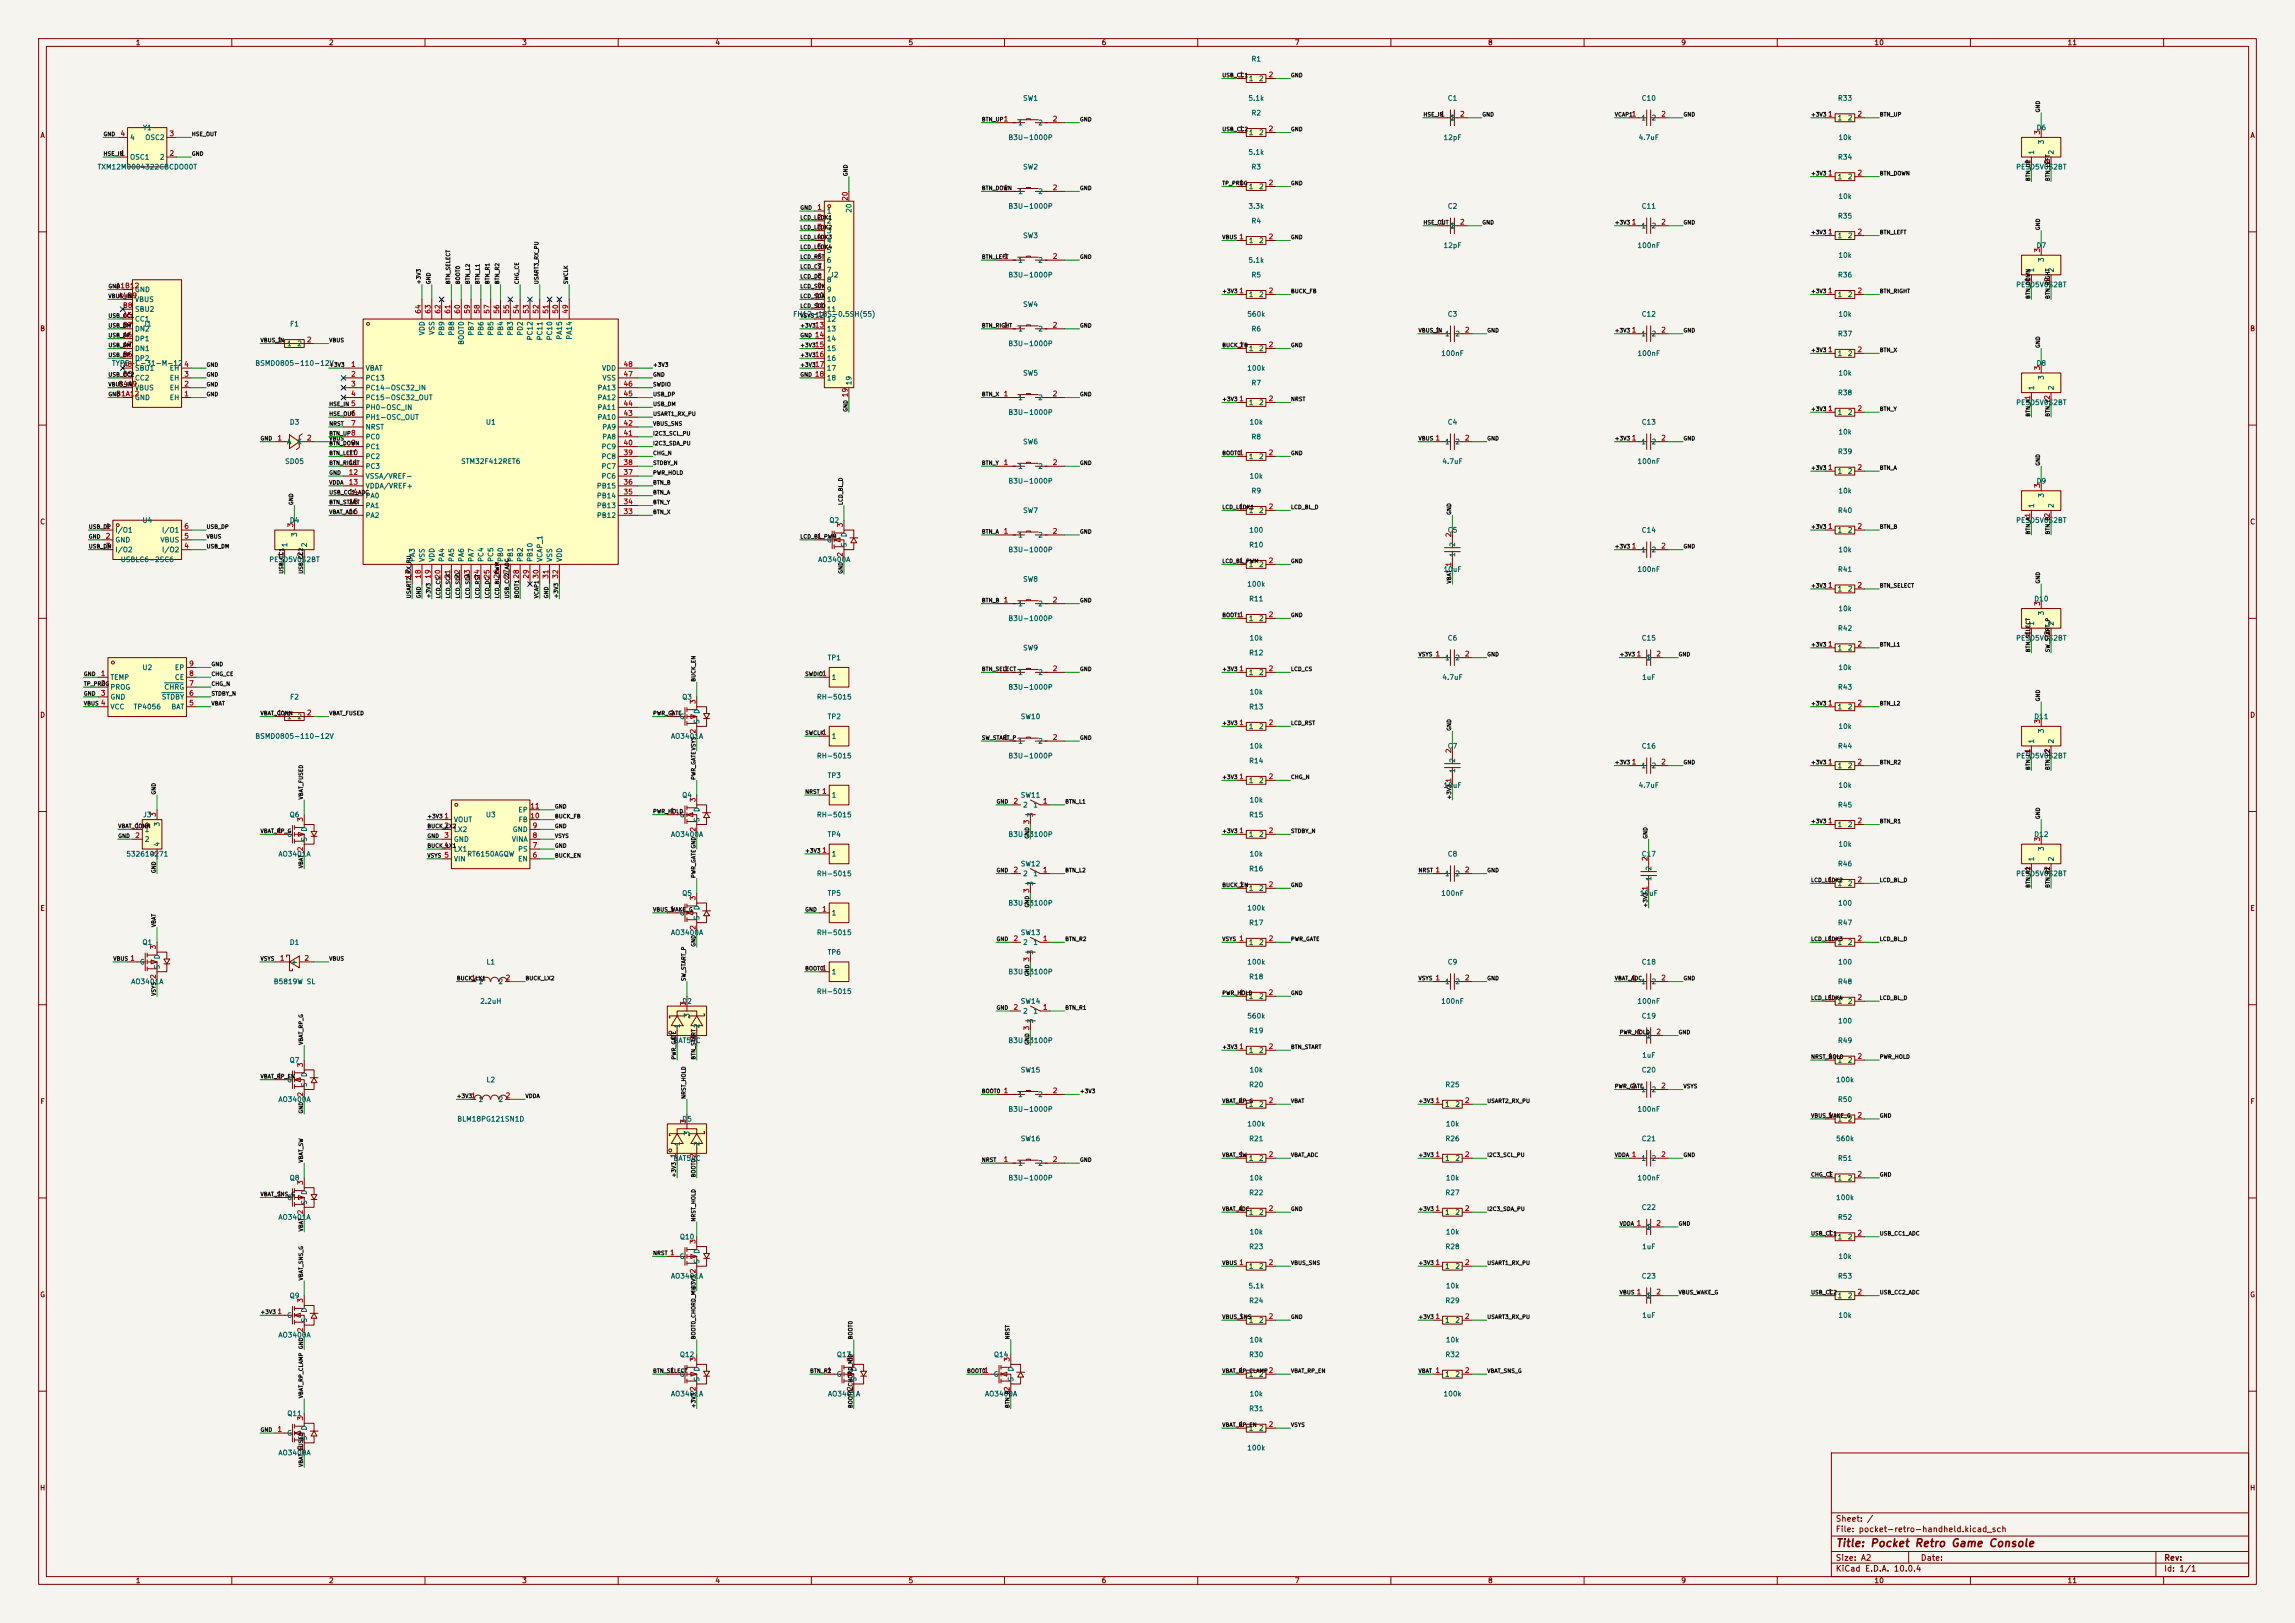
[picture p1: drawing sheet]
<svg xmlns="http://www.w3.org/2000/svg" width="594mm" height="420mm" viewBox="0 0 594 420" stroke-linecap="round" stroke-linejoin="round" font-family="sans-serif">
<defs><g id="words">
<text font-size="2" fill="#840000" x="475" y="400.8">Title: Pocket Retro Game Console</text>
<g font-size="1.5" fill="#840000">
<text x="475" y="394.1">Sheet: /</text>
<text x="475" y="396.8">File: pocket-retro-handheld.kicad_sch</text>
<text x="475" y="407">KiCad E.D.A. 10.0.4</text>
<text x="475" y="404.2">Size: A2</text>
<text x="497" y="404.2">Date:</text>
<text x="560" y="404.2">Rev:</text>
<text x="560" y="407">Id: 1/1</text>
</g>
<g font-size="1.3" fill="#840000">
<text x="35" y="12">1</text>
<text x="85" y="12">2</text>
<text x="135" y="12">3</text>
<text x="185" y="12">4</text>
<text x="235" y="12">5</text>
<text x="285" y="12">6</text>
<text x="335" y="12">7</text>
<text x="385" y="12">8</text>
<text x="435" y="12">9</text>
<text x="485" y="12">10</text>
<text x="535" y="12">11</text>
<text x="10.3" y="36">A</text>
<text x="582.3" y="36">A</text>
<text x="10.3" y="86">B</text>
<text x="582.3" y="86">B</text>
<text x="10.3" y="136">C</text>
<text x="582.3" y="136">C</text>
<text x="10.3" y="186">D</text>
<text x="582.3" y="186">D</text>
<text x="10.3" y="236">E</text>
<text x="582.3" y="236">E</text>
<text x="10.3" y="286">F</text>
<text x="582.3" y="286">F</text>
<text x="10.3" y="336">G</text>
<text x="582.3" y="336">G</text>
<text x="10.2" y="386">H</text>
<text x="582.2" y="386">H</text>
<text x="35" y="410">1</text>
<text x="85" y="410">2</text>
<text x="135" y="410">3</text>
<text x="185" y="410">4</text>
<text x="235" y="410">5</text>
<text x="285" y="410">6</text>
<text x="335" y="410">7</text>
<text x="385" y="410">8</text>
<text x="435" y="410">9</text>
<text x="485" y="410">10</text>
<text x="535" y="410">11</text>
</g>
<g font-size="1.3" fill="#006464">
<text x="323.8" y="16.2">R1</text>
<text x="323.1" y="21.3">1</text>
<text x="325.7" y="21.3">2</text>
<text x="264.7" y="26.4">SW1</text>
<text x="323" y="26.4">5.1k</text>
<text x="374.6" y="26.4">C1</text>
<text x="424.8" y="26.4">C10</text>
<text x="475.6" y="26.4">R33</text>
<text x="36.8" y="34">Y1</text>
<text x="263.4" y="32.7">1</text>
<text x="268.6" y="32.7">2</text>
<text x="323.1" y="35.3">1</text>
<text x="323.8" y="30.2">R2</text>
<text x="325.7" y="35.3">2</text>
<text x="375.2" y="31.5">1</text>
<text x="375.3" y="31.5">2</text>
<text x="424.7" y="31.5">1</text>
<text x="427.3" y="31.5">2</text>
<text x="475.5" y="31.5">1</text>
<text x="478.1" y="31.5">2</text>
<text x="527" y="34">D6</text>
<text x="33.5" y="41.6">OSC1</text>
<text x="33.5" y="36.5">4</text>
<text x="37.4" y="36.5">OSC2</text>
<text x="41.3" y="41.6">2</text>
<text x="260.9" y="36.5">B3U-1000P</text>
<text x="323" y="40.3">5.1k</text>
<text x="373.5" y="36.5">12pF</text>
<text x="424" y="36.5">4.7uF</text>
<text x="475.6" y="41.6">R34</text>
<text x="475.7" y="36.5">10k</text>
<text x="526.8" y="40.1" transform="rotate(-90 526.8 40.1)">1</text>
<text x="529.3" y="37.5" transform="rotate(-90 529.3 37.5)">3</text>
<text x="531.8" y="40.1" transform="rotate(-90 531.8 40.1)">2</text>
<text x="25.1" y="44.2">TXM12M0004322CBCDO00T</text>
<text x="264.7" y="44.2">SW2</text>
<text x="323.8" y="44.2">R3</text>
<text x="475.5" y="46.7">1</text>
<text x="478.1" y="46.7">2</text>
<text x="521.7" y="44.2">PESD5V0S2BT</text>
<text x="263.4" y="50.5">1</text>
<text x="268.6" y="50.5">2</text>
<text x="323.1" y="49.2">1</text>
<text x="325.7" y="49.2">2</text>
<text x="475.7" y="51.8">10k</text>
<text x="213.9" y="55.6">1</text>
<text x="213.9" y="58.1">2</text>
<text x="220.7" y="55.2" transform="rotate(-90 220.7 55.2)">20</text>
<text x="260.9" y="54.3">B3U-1000P</text>
<text x="323" y="54.3">3.3k</text>
<text x="323.8" y="58.1">R4</text>
<text x="374.6" y="54.3">C2</text>
<text x="375.2" y="59.4">1</text>
<text x="375.3" y="59.4">2</text>
<text x="424.7" y="59.4">1</text>
<text x="424.8" y="54.3">C11</text>
<text x="427.3" y="59.4">2</text>
<text x="475.6" y="56.9">R35</text>
<text x="213.9" y="60.7">3</text>
<text x="213.9" y="63.2">4</text>
<text x="213.9" y="65.7">5</text>
<text x="264.7" y="61.9">SW3</text>
<text x="323.1" y="63.2">1</text>
<text x="325.7" y="63.2">2</text>
<text x="373.5" y="64.5">12pF</text>
<text x="423.7" y="64.5">100nF</text>
<text x="475.5" y="61.9">1</text>
<text x="478.1" y="61.9">2</text>
<text x="527" y="64.5">D7</text>
<text x="213.9" y="68.3">6</text>
<text x="213.9" y="70.8">7</text>
<text x="263.4" y="68.3">1</text>
<text x="268.6" y="68.3">2</text>
<text x="323" y="68.3">5.1k</text>
<text x="475.7" y="67">10k</text>
<text x="526.8" y="70.6" transform="rotate(-90 526.8 70.6)">1</text>
<text x="529.3" y="68" transform="rotate(-90 529.3 68)">3</text>
<text x="531.8" y="70.6" transform="rotate(-90 531.8 70.6)">2</text>
<text x="34.8" y="75.9">GND</text>
<text x="213.9" y="73.4">8</text>
<text x="213.9" y="75.9">9</text>
<text x="214.7" y="72.1">J2</text>
<text x="260.9" y="72.1">B3U-1000P</text>
<text x="323.1" y="77.2">1</text>
<text x="323.8" y="72.1">R5</text>
<text x="325.7" y="77.2">2</text>
<text x="475.5" y="77.2">1</text>
<text x="475.6" y="72.1">R36</text>
<text x="478.1" y="77.2">2</text>
<text x="521.7" y="74.6">PESD5V0S2BT</text>
<text x="34.8" y="78.4">VBUS</text>
<text x="34.8" y="83.5">CC1</text>
<text x="34.8" y="81">SBU2</text>
<text x="205.2" y="82.3">FH12-18S-0.5SH(55)</text>
<text x="213.9" y="78.4">10</text>
<text x="213.9" y="81">11</text>
<text x="213.9" y="83.5">12</text>
<text x="264.7" y="79.7">SW4</text>
<text x="322.7" y="82.3">560k</text>
<text x="374.6" y="82.3">C3</text>
<text x="424.8" y="82.3">C12</text>
<text x="475.7" y="82.3">10k</text>
<text x="34.8" y="88.6">DP1</text>
<text x="34.8" y="86.1">DN2</text>
<text x="36.9" y="84.8">J1</text>
<text x="74.2" y="89.9">1</text>
<text x="74.9" y="84.8">F1</text>
<text x="76.8" y="89.9">2</text>
<text x="110.2" y="86.9" transform="rotate(-90 110.2 86.9)">VDD</text>
<text x="112.7" y="86.8" transform="rotate(-90 112.7 86.8)">VSS</text>
<text x="115.3" y="87" transform="rotate(-90 115.3 87)">PB9</text>
<text x="117.8" y="87" transform="rotate(-90 117.8 87)">PB8</text>
<text x="120.4" y="89.4" transform="rotate(-90 120.4 89.4)">BOOT0</text>
<text x="122.9" y="87" transform="rotate(-90 122.9 87)">PB7</text>
<text x="125.4" y="87" transform="rotate(-90 125.4 87)">PB6</text>
<text x="128" y="87" transform="rotate(-90 128 87)">PB5</text>
<text x="130.5" y="87" transform="rotate(-90 130.5 87)">PB4</text>
<text x="133.1" y="87" transform="rotate(-90 133.1 87)">PB3</text>
<text x="135.6" y="87" transform="rotate(-90 135.6 87)">PD2</text>
<text x="138.1" y="88.2" transform="rotate(-90 138.1 88.2)">PC12</text>
<text x="140.7" y="88.2" transform="rotate(-90 140.7 88.2)">PC11</text>
<text x="143.2" y="88.2" transform="rotate(-90 143.2 88.2)">PC10</text>
<text x="145.8" y="88" transform="rotate(-90 145.8 88)">PA15</text>
<text x="148.3" y="88" transform="rotate(-90 148.3 88)">PA14</text>
<text x="213.9" y="86.1">13</text>
<text x="213.9" y="88.6">14</text>
<text x="260.9" y="89.9">B3U-1000P</text>
<text x="263.4" y="86.1">1</text>
<text x="268.6" y="86.1">2</text>
<text x="323.8" y="86.1">R6</text>
<text x="373.9" y="87.3">1</text>
<text x="376.5" y="87.3">2</text>
<text x="424.7" y="87.3">1</text>
<text x="427.3" y="87.3">2</text>
<text x="475.6" y="87.3">R37</text>
<text x="28.8" y="95">TYPE-C-31-M-12</text>
<text x="34.8" y="91.1">DN1</text>
<text x="34.8" y="93.7">DP2</text>
<text x="65.9" y="95">BSMD0805-110-12V</text>
<text x="213.9" y="91.1">15</text>
<text x="213.9" y="93.7">16</text>
<text x="323.1" y="91.1">1</text>
<text x="325.7" y="91.1">2</text>
<text x="372.9" y="92.4">100nF</text>
<text x="423.7" y="92.4">100nF</text>
<text x="475.5" y="92.4">1</text>
<text x="478.1" y="92.4">2</text>
<text x="527" y="95">D8</text>
<text x="34.8" y="96.2">SBU1</text>
<text x="34.8" y="101.3">VBUS</text>
<text x="34.8" y="98.8">CC2</text>
<text x="43.8" y="101.3">EH</text>
<text x="43.8" y="98.8">EH</text>
<text x="43.8" y="96.2">EH</text>
<text x="94.5" y="96.2">VBAT</text>
<text x="94.5" y="98.8">PC13</text>
<text x="94.5" y="101.3">PC14-OSC32_IN</text>
<text x="154.5" y="101.3">PA13</text>
<text x="155.7" y="96.2">VDD</text>
<text x="155.8" y="98.8">VSS</text>
<text x="213.9" y="96.2">17</text>
<text x="213.9" y="98.8">18</text>
<text x="220.7" y="99.8" transform="rotate(-90 220.7 99.8)">19</text>
<text x="264.7" y="97.5">SW5</text>
<text x="322.7" y="96.2">100k</text>
<text x="323.8" y="100">R7</text>
<text x="475.7" y="97.5">10k</text>
<text x="526.8" y="101.1" transform="rotate(-90 526.8 101.1)">1</text>
<text x="529.3" y="98.4" transform="rotate(-90 529.3 98.4)">3</text>
<text x="531.8" y="101.1" transform="rotate(-90 531.8 101.1)">2</text>
<text x="34.8" y="103.8">GND</text>
<text x="43.8" y="103.8">EH</text>
<text x="94.5" y="103.8">PC15-OSC32_OUT</text>
<text x="94.5" y="106.4">PH0-OSC_IN</text>
<text x="154.5" y="106.4">PA11</text>
<text x="154.5" y="103.8">PA12</text>
<text x="260.9" y="107.7">B3U-1000P</text>
<text x="263.4" y="103.8">1</text>
<text x="268.6" y="103.8">2</text>
<text x="323.1" y="105.1">1</text>
<text x="325.7" y="105.1">2</text>
<text x="475.5" y="107.7">1</text>
<text x="475.6" y="102.6">R38</text>
<text x="478.1" y="107.7">2</text>
<text x="521.7" y="105.1">PESD5V0S2BT</text>
<text x="74.9" y="110.2">D3</text>
<text x="94.5" y="108.9">PH1-OSC_OUT</text>
<text x="94.5" y="111.5">NRST</text>
<text x="125.6" y="110.2">U1</text>
<text x="154.5" y="108.9">PA10</text>
<text x="155.7" y="111.5">PA9</text>
<text x="323.3" y="110.2">10k</text>
<text x="374.6" y="110.2">C4</text>
<text x="424.8" y="110.2">C13</text>
<text x="475.7" y="112.7">10k</text>
<text x="74.2" y="115.3">A</text>
<text x="76.8" y="115.3">K</text>
<text x="94.5" y="114">PC0</text>
<text x="94.5" y="116.5">PC1</text>
<text x="94.5" y="119.1">PC2</text>
<text x="155.6" y="119.1">PC8</text>
<text x="155.6" y="116.5">PC9</text>
<text x="155.7" y="114">PA8</text>
<text x="264.7" y="115.3">SW6</text>
<text x="323.1" y="119.1">1</text>
<text x="323.8" y="114">R8</text>
<text x="325.7" y="119.1">2</text>
<text x="373.9" y="115.3">1</text>
<text x="376.5" y="115.3">2</text>
<text x="424.7" y="115.3">1</text>
<text x="427.3" y="115.3">2</text>
<text x="475.6" y="117.8">R39</text>
<text x="73.6" y="120.4">SD05</text>
<text x="94.5" y="121.6">PC3</text>
<text x="94.5" y="124.2">VSSA/VREF-</text>
<text x="119.2" y="120.4">STM32F412RET6</text>
<text x="155.6" y="124.2">PC6</text>
<text x="155.6" y="121.6">PC7</text>
<text x="260.9" y="125.4">B3U-1000P</text>
<text x="263.4" y="121.6">1</text>
<text x="268.6" y="121.6">2</text>
<text x="323.3" y="124.2">10k</text>
<text x="373.2" y="120.4">4.7uF</text>
<text x="423.7" y="120.4">100nF</text>
<text x="475.5" y="122.9">1</text>
<text x="478.1" y="122.9">2</text>
<text x="527" y="125.4">D9</text>
<text x="94.5" y="126.7">VDDA/VREF+</text>
<text x="94.5" y="129.2">PA0</text>
<text x="94.5" y="131.8">PA1</text>
<text x="154.3" y="131.8">PB13</text>
<text x="154.3" y="129.2">PB14</text>
<text x="154.3" y="126.7">PB15</text>
<text x="323.8" y="128">R9</text>
<text x="475.7" y="128">10k</text>
<text x="526.8" y="131.6" transform="rotate(-90 526.8 131.6)">1</text>
<text x="529.3" y="128.9" transform="rotate(-90 529.3 128.9)">3</text>
<text x="531.8" y="131.6" transform="rotate(-90 531.8 131.6)">2</text>
<text x="36.7" y="135.6">U4</text>
<text x="74.9" y="135.6">D4</text>
<text x="94.5" y="134.3">PA2</text>
<text x="154.3" y="134.3">PB12</text>
<text x="214.5" y="135.6">Q2</text>
<text x="264.7" y="133.1">SW7</text>
<text x="323.1" y="133.1">1</text>
<text x="325.7" y="133.1">2</text>
<text x="475.6" y="133.1">R40</text>
<text x="521.7" y="135.6">PESD5V0S2BT</text>
<text x="29.7" y="138.1">I/O1</text>
<text x="29.7" y="140.7">GND</text>
<text x="29.7" y="143.2">I/O2</text>
<text x="41.4" y="140.7">VBUS</text>
<text x="41.8" y="143.2">I/O2</text>
<text x="41.8" y="138.1">I/O1</text>
<text x="74.6" y="141.7" transform="rotate(-90 74.6 141.7)">1</text>
<text x="77.2" y="139.1" transform="rotate(-90 77.2 139.1)">3</text>
<text x="79.7" y="141.7" transform="rotate(-90 79.7 141.7)">2</text>
<text x="213.9" y="140.7">G</text>
<text x="219.4" y="141.7" transform="rotate(-90 219.4 141.7)">S</text>
<text x="219.4" y="139.1" transform="rotate(-90 219.4 139.1)">D</text>
<text x="260.9" y="143.2">B3U-1000P</text>
<text x="263.4" y="139.4">1</text>
<text x="268.6" y="139.4">2</text>
<text x="323.2" y="141.9">R10</text>
<text x="323.2" y="138.1">100</text>
<text x="374.6" y="138.1">C5</text>
<text x="376.9" y="141.6" transform="rotate(-90 376.9 141.6)">2</text>
<text x="424.7" y="143.2">1</text>
<text x="424.8" y="138.1">C14</text>
<text x="427.3" y="143.2">2</text>
<text x="475.5" y="138.1">1</text>
<text x="475.7" y="143.2">10k</text>
<text x="478.1" y="138.1">2</text>
<text x="31.1" y="145.8">USBLC6-2SC6</text>
<text x="69.6" y="145.8">PESD5V0S2BT</text>
<text x="107.7" y="145.5" transform="rotate(-90 107.7 145.5)">PA3</text>
<text x="110.2" y="145.5" transform="rotate(-90 110.2 145.5)">VSS</text>
<text x="112.7" y="145.5" transform="rotate(-90 112.7 145.5)">VDD</text>
<text x="115.3" y="145.5" transform="rotate(-90 115.3 145.5)">PA4</text>
<text x="117.8" y="145.5" transform="rotate(-90 117.8 145.5)">PA5</text>
<text x="120.4" y="145.5" transform="rotate(-90 120.4 145.5)">PA6</text>
<text x="122.9" y="145.5" transform="rotate(-90 122.9 145.5)">PA7</text>
<text x="125.4" y="145.5" transform="rotate(-90 125.4 145.5)">PC4</text>
<text x="128" y="145.5" transform="rotate(-90 128 145.5)">PC5</text>
<text x="130.5" y="145.5" transform="rotate(-90 130.5 145.5)">PB0</text>
<text x="133.1" y="145.5" transform="rotate(-90 133.1 145.5)">PB1</text>
<text x="135.6" y="145.5" transform="rotate(-90 135.6 145.5)">PB2</text>
<text x="138.1" y="145.5" transform="rotate(-90 138.1 145.5)">PB10</text>
<text x="140.7" y="145.5" transform="rotate(-90 140.7 145.5)">VCAP_1</text>
<text x="143.2" y="145.5" transform="rotate(-90 143.2 145.5)">VSS</text>
<text x="145.8" y="145.5" transform="rotate(-90 145.8 145.5)">VDD</text>
<text x="211.6" y="145.8">AO3400A</text>
<text x="323.1" y="147">1</text>
<text x="325.7" y="147">2</text>
<text x="373.5" y="148.3">10uF</text>
<text x="376.9" y="144.3" transform="rotate(-90 376.9 144.3)">1</text>
<text x="423.7" y="148.3">100nF</text>
<text x="475.6" y="148.3">R41</text>
<text x="264.7" y="150.8">SW8</text>
<text x="322.7" y="152.1">100k</text>
<text x="323.2" y="155.9">R11</text>
<text x="475.5" y="153.4">1</text>
<text x="478.1" y="153.4">2</text>
<text x="526.4" y="155.9">D10</text>
<text x="260.9" y="161">B3U-1000P</text>
<text x="263.4" y="157.2">1</text>
<text x="268.6" y="157.2">2</text>
<text x="323.1" y="161">1</text>
<text x="325.7" y="161">2</text>
<text x="475.7" y="158.5">10k</text>
<text x="529.3" y="159.4" transform="rotate(-90 529.3 159.4)">3</text>
<text x="323.3" y="166.1">10k</text>
<text x="374.6" y="166.1">C6</text>
<text x="424.8" y="166.1">C15</text>
<text x="475.6" y="163.5">R42</text>
<text x="521.7" y="166.1">PESD5V0S2BT</text>
<text x="526.8" y="162.1" transform="rotate(-90 526.8 162.1)">1</text>
<text x="531.8" y="162.1" transform="rotate(-90 531.8 162.1)">2</text>
<text x="36.7" y="173.7">U2</text>
<text x="45.1" y="173.7">EP</text>
<text x="214.1" y="171.2">TP1</text>
<text x="264.7" y="168.6">SW9</text>
<text x="323.2" y="169.9">R12</text>
<text x="373.9" y="171.2">1</text>
<text x="376.5" y="171.2">2</text>
<text x="426" y="171.2">1</text>
<text x="426.1" y="171.2">2</text>
<text x="475.5" y="168.6">1</text>
<text x="475.7" y="173.7">10k</text>
<text x="478.1" y="168.6">2</text>
<text x="28.4" y="176.2">TEMP</text>
<text x="28.4" y="178.8">PROG</text>
<text x="42.4" y="178.8">CHRG</text>
<text x="45.1" y="176.2">CE</text>
<text x="215.1" y="176.2">1</text>
<text x="260.9" y="178.8">B3U-1000P</text>
<text x="263.4" y="175">1</text>
<text x="268.6" y="175">2</text>
<text x="323.1" y="175">1</text>
<text x="325.7" y="175">2</text>
<text x="373.2" y="176.2">4.7uF</text>
<text x="424.9" y="176.2">1uF</text>
<text x="475.6" y="178.8">R43</text>
<text x="28.4" y="181.3">GND</text>
<text x="28.4" y="183.9">VCC</text>
<text x="34.5" y="183.9">TP4056</text>
<text x="41.7" y="181.3">STDBY</text>
<text x="44.2" y="183.9">BAT</text>
<text x="74.9" y="181.3">F2</text>
<text x="176.4" y="181.3">Q3</text>
<text x="181.3" y="184.9" transform="rotate(-90 181.3 184.9)">D</text>
<text x="211.3" y="181.3">RH-5015</text>
<text x="323.2" y="183.9">R13</text>
<text x="323.3" y="180">10k</text>
<text x="475.5" y="183.9">1</text>
<text x="478.1" y="183.9">2</text>
<text x="65.9" y="191.5">BSMD0805-110-12V</text>
<text x="74.2" y="186.4">1</text>
<text x="76.8" y="186.4">2</text>
<text x="173.5" y="191.5">AO3401A</text>
<text x="175.8" y="186.4">G</text>
<text x="181.3" y="187.5" transform="rotate(-90 181.3 187.5)">S</text>
<text x="214.1" y="186.4">TP2</text>
<text x="215.1" y="191.5">1</text>
<text x="264.1" y="186.4">SW10</text>
<text x="323.1" y="188.9">1</text>
<text x="325.7" y="188.9">2</text>
<text x="475.7" y="188.9">10k</text>
<text x="526.4" y="186.4">D11</text>
<text x="529.3" y="189.9" transform="rotate(-90 529.3 189.9)">3</text>
<text x="211.3" y="196.6">RH-5015</text>
<text x="260.9" y="196.6">B3U-1000P</text>
<text x="263.4" y="192.7">1</text>
<text x="268.6" y="192.7">2</text>
<text x="323.2" y="197.8">R14</text>
<text x="323.3" y="194">10k</text>
<text x="374.6" y="194">C7</text>
<text x="376.9" y="197.5" transform="rotate(-90 376.9 197.5)">2</text>
<text x="424.8" y="194">C16</text>
<text x="475.6" y="194">R44</text>
<text x="521.7" y="196.6">PESD5V0S2BT</text>
<text x="526.8" y="192.5" transform="rotate(-90 526.8 192.5)">1</text>
<text x="531.8" y="192.5" transform="rotate(-90 531.8 192.5)">2</text>
<text x="214.1" y="201.6">TP3</text>
<text x="323.1" y="202.9">1</text>
<text x="325.7" y="202.9">2</text>
<text x="376.9" y="200.2" transform="rotate(-90 376.9 200.2)">1</text>
<text x="424.7" y="199.1">1</text>
<text x="427.3" y="199.1">2</text>
<text x="475.5" y="199.1">1</text>
<text x="478.1" y="199.1">2</text>
<text x="176.4" y="206.7">Q4</text>
<text x="215.1" y="206.7">1</text>
<text x="264.1" y="206.7">SW11</text>
<text x="264.7" y="209.3">2</text>
<text x="267.3" y="209.3">1</text>
<text x="323.3" y="208">10k</text>
<text x="373.5" y="204.2">10uF</text>
<text x="424" y="204.2">4.7uF</text>
<text x="475.6" y="209.3">R45</text>
<text x="475.7" y="204.2">10k</text>
<text x="36.9" y="211.8">J3</text>
<text x="37.3" y="215.6">1</text>
<text x="41.6" y="214" transform="rotate(-90 41.6 214)">3</text>
<text x="74.8" y="211.8">Q6</text>
<text x="79.7" y="215.3" transform="rotate(-90 79.7 215.3)">D</text>
<text x="117.3" y="213.1">VOUT</text>
<text x="117.3" y="215.6">LX2</text>
<text x="125.6" y="211.8">U3</text>
<text x="132.6" y="215.6">GND</text>
<text x="134" y="210.5">EP</text>
<text x="134.1" y="213.1">FB</text>
<text x="175.8" y="211.8">G</text>
<text x="181.3" y="212.9" transform="rotate(-90 181.3 212.9)">S</text>
<text x="181.3" y="210.3" transform="rotate(-90 181.3 210.3)">D</text>
<text x="211.3" y="211.8">RH-5015</text>
<text x="267.7" y="211.6" transform="rotate(-90 267.7 211.6)">3</text>
<text x="323.2" y="211.8">R15</text>
<text x="475.5" y="214.3">1</text>
<text x="478.1" y="214.3">2</text>
<text x="32.6" y="222">532610271</text>
<text x="37.3" y="218.1">2</text>
<text x="41.6" y="219.2" transform="rotate(-90 41.6 219.2)">4</text>
<text x="71.9" y="222">AO3401A</text>
<text x="74.2" y="216.9">G</text>
<text x="79.7" y="217.9" transform="rotate(-90 79.7 217.9)">S</text>
<text x="117.3" y="218.1">GND</text>
<text x="117.3" y="220.7">LX1</text>
<text x="120.8" y="222">RT6150AGQW</text>
<text x="132.3" y="218.1">VINA</text>
<text x="134" y="220.7">PS</text>
<text x="173.5" y="216.9">AO3400A</text>
<text x="214.1" y="216.9">TP4</text>
<text x="215.1" y="222">1</text>
<text x="260.9" y="216.9">B3U-3100P</text>
<text x="323.1" y="216.9">1</text>
<text x="323.3" y="222">10k</text>
<text x="325.7" y="216.9">2</text>
<text x="374.6" y="222">C8</text>
<text x="424.8" y="222">C17</text>
<text x="475.7" y="219.4">10k</text>
<text x="526.4" y="216.9">D12</text>
<text x="529.3" y="220.4" transform="rotate(-90 529.3 220.4)">3</text>
<text x="117.3" y="223.2">VIN</text>
<text x="134" y="223.2">EN</text>
<text x="211.3" y="227">RH-5015</text>
<text x="264.1" y="224.5">SW12</text>
<text x="264.7" y="227">2</text>
<text x="267.3" y="227">1</text>
<text x="323.2" y="225.8">R16</text>
<text x="373.9" y="227">1</text>
<text x="376.5" y="227">2</text>
<text x="427.7" y="225.4" transform="rotate(-90 427.7 225.4)">2</text>
<text x="475.6" y="224.5">R46</text>
<text x="521.7" y="227">PESD5V0S2BT</text>
<text x="526.8" y="223" transform="rotate(-90 526.8 223)">1</text>
<text x="531.8" y="223" transform="rotate(-90 531.8 223)">2</text>
<text x="176.4" y="232.1">Q5</text>
<text x="214.1" y="232.1">TP5</text>
<text x="267.7" y="229.4" transform="rotate(-90 267.7 229.4)">3</text>
<text x="323.1" y="230.8">1</text>
<text x="325.7" y="230.8">2</text>
<text x="372.9" y="232.1">100nF</text>
<text x="424.3" y="232.1">10uF</text>
<text x="427.7" y="228.1" transform="rotate(-90 427.7 228.1)">1</text>
<text x="475.5" y="229.6">1</text>
<text x="478.1" y="229.6">2</text>
<text x="175.8" y="237.2">G</text>
<text x="181.3" y="238.3" transform="rotate(-90 181.3 238.3)">S</text>
<text x="181.3" y="235.7" transform="rotate(-90 181.3 235.7)">D</text>
<text x="215.1" y="237.2">1</text>
<text x="260.9" y="234.7">B3U-3100P</text>
<text x="322.7" y="235.9">100k</text>
<text x="323.2" y="239.7">R17</text>
<text x="475.6" y="239.7">R47</text>
<text x="475.6" y="234.7">100</text>
<text x="36.7" y="244.8">Q1</text>
<text x="74.9" y="244.8">D1</text>
<text x="173.5" y="242.3">AO3400A</text>
<text x="211.3" y="242.3">RH-5015</text>
<text x="264.1" y="242.3">SW13</text>
<text x="264.7" y="244.8">2</text>
<text x="267.3" y="244.8">1</text>
<text x="323.1" y="244.8">1</text>
<text x="325.7" y="244.8">2</text>
<text x="475.5" y="244.8">1</text>
<text x="478.1" y="244.8">2</text>
<text x="36.1" y="249.9">G</text>
<text x="41.6" y="251" transform="rotate(-90 41.6 251)">S</text>
<text x="41.6" y="248.4" transform="rotate(-90 41.6 248.4)">D</text>
<text x="75.2" y="249.9">+</text>
<text x="75.4" y="249.9">-</text>
<text x="125.8" y="249.9">L1</text>
<text x="214.1" y="247.4">TP6</text>
<text x="267.7" y="247.1" transform="rotate(-90 267.7 247.1)">3</text>
<text x="322.7" y="249.9">100k</text>
<text x="374.6" y="249.9">C9</text>
<text x="424.8" y="249.9">C18</text>
<text x="475.6" y="249.9">100</text>
<text x="33.8" y="255">AO3401A</text>
<text x="70.7" y="255">B5819W SL</text>
<text x="123.7" y="255">1</text>
<text x="128.9" y="255">2</text>
<text x="211.3" y="257.5">RH-5015</text>
<text x="215.1" y="252.4">1</text>
<text x="260.9" y="252.4">B3U-3100P</text>
<text x="323.2" y="253.7">R18</text>
<text x="373.9" y="255">1</text>
<text x="376.5" y="255">2</text>
<text x="424.7" y="255">1</text>
<text x="427.3" y="255">2</text>
<text x="475.6" y="255">R48</text>
<text x="124.1" y="260.1">2.2uH</text>
<text x="176.5" y="260.1">D2</text>
<text x="178.8" y="263.5" transform="rotate(-90 178.8 263.5)">3</text>
<text x="264.1" y="260.1">SW14</text>
<text x="264.7" y="262.6">2</text>
<text x="267.3" y="262.6">1</text>
<text x="322.7" y="263.9">560k</text>
<text x="323.1" y="258.8">1</text>
<text x="325.7" y="258.8">2</text>
<text x="372.9" y="260.1">100nF</text>
<text x="423.7" y="260.1">100nF</text>
<text x="424.8" y="263.9">C19</text>
<text x="475.5" y="260.1">1</text>
<text x="478.1" y="260.1">2</text>
<text x="176.2" y="266.2" transform="rotate(-90 176.2 266.2)">1</text>
<text x="181.3" y="266.2" transform="rotate(-90 181.3 266.2)">2</text>
<text x="267.7" y="264.9" transform="rotate(-90 267.7 264.9)">3</text>
<text x="323.2" y="267.7">R19</text>
<text x="426" y="268.9">1</text>
<text x="426.1" y="268.9">2</text>
<text x="475.6" y="265.1">100</text>
<text x="74.8" y="275.3">Q7</text>
<text x="174.2" y="270.2">BAT54C</text>
<text x="260.9" y="270.2">B3U-3100P</text>
<text x="323.1" y="272.8">1</text>
<text x="325.7" y="272.8">2</text>
<text x="424.9" y="274">1uF</text>
<text x="475.5" y="275.3">1</text>
<text x="475.6" y="270.2">R49</text>
<text x="478.1" y="275.3">2</text>
<text x="74.2" y="280.4">G</text>
<text x="79.7" y="281.4" transform="rotate(-90 79.7 281.4)">S</text>
<text x="79.7" y="278.8" transform="rotate(-90 79.7 278.8)">D</text>
<text x="125.8" y="280.4">L2</text>
<text x="264.1" y="277.8">SW15</text>
<text x="323.2" y="281.6">R20</text>
<text x="323.3" y="277.8">10k</text>
<text x="374" y="281.6">R25</text>
<text x="424.8" y="277.8">C20</text>
<text x="475.1" y="280.4">100k</text>
<text x="71.9" y="285.5">AO3400A</text>
<text x="123.7" y="285.5">1</text>
<text x="128.9" y="285.5">2</text>
<text x="260.9" y="288">B3U-1000P</text>
<text x="263.4" y="284.2">1</text>
<text x="268.6" y="284.2">2</text>
<text x="323.1" y="286.7">1</text>
<text x="325.7" y="286.7">2</text>
<text x="373.9" y="286.7">1</text>
<text x="376.5" y="286.7">2</text>
<text x="423.7" y="288">100nF</text>
<text x="424.7" y="282.9">1</text>
<text x="427.3" y="282.9">2</text>
<text x="475.6" y="285.5">R50</text>
<text x="118.2" y="290.5">BLM18PG121SN1D</text>
<text x="176.5" y="290.5">D5</text>
<text x="322.7" y="291.8">100k</text>
<text x="374.1" y="291.8">10k</text>
<text x="475.5" y="290.5">1</text>
<text x="478.1" y="290.5">2</text>
<text x="176.2" y="296.7" transform="rotate(-90 176.2 296.7)">1</text>
<text x="178.8" y="294" transform="rotate(-90 178.8 294)">3</text>
<text x="181.3" y="296.7" transform="rotate(-90 181.3 296.7)">2</text>
<text x="264.1" y="295.6">SW16</text>
<text x="323.2" y="295.6">R21</text>
<text x="374" y="295.6">R26</text>
<text x="424.8" y="295.6">C21</text>
<text x="475.1" y="295.6">560k</text>
<text x="74.8" y="305.8">Q8</text>
<text x="174.2" y="300.7">BAT54C</text>
<text x="260.9" y="305.8">B3U-1000P</text>
<text x="263.4" y="302">1</text>
<text x="268.6" y="302">2</text>
<text x="323.1" y="300.7">1</text>
<text x="323.3" y="305.8">10k</text>
<text x="325.7" y="300.7">2</text>
<text x="373.9" y="300.7">1</text>
<text x="374.1" y="305.8">10k</text>
<text x="376.5" y="300.7">2</text>
<text x="423.7" y="305.8">100nF</text>
<text x="424.7" y="300.7">1</text>
<text x="427.3" y="300.7">2</text>
<text x="475.5" y="305.8">1</text>
<text x="475.6" y="300.7">R51</text>
<text x="478.1" y="305.8">2</text>
<text x="74.2" y="310.9">G</text>
<text x="79.7" y="311.9" transform="rotate(-90 79.7 311.9)">S</text>
<text x="79.7" y="309.3" transform="rotate(-90 79.7 309.3)">D</text>
<text x="323.2" y="309.6">R22</text>
<text x="374" y="309.6">R27</text>
<text x="475.1" y="310.9">100k</text>
<text x="71.9" y="315.9">AO3401A</text>
<text x="323.1" y="314.7">1</text>
<text x="325.7" y="314.7">2</text>
<text x="373.9" y="314.7">1</text>
<text x="376.5" y="314.7">2</text>
<text x="424.8" y="313.4">C22</text>
<text x="475.6" y="315.9">R52</text>
<text x="175.8" y="321">Q10</text>
<text x="323.2" y="323.6">R23</text>
<text x="323.3" y="319.7">10k</text>
<text x="374" y="323.6">R28</text>
<text x="374.1" y="319.7">10k</text>
<text x="424.9" y="323.6">1uF</text>
<text x="426" y="318.5">1</text>
<text x="426.1" y="318.5">2</text>
<text x="475.5" y="321">1</text>
<text x="478.1" y="321">2</text>
<text x="175.8" y="326.1">G</text>
<text x="181.3" y="327.2" transform="rotate(-90 181.3 327.2)">S</text>
<text x="181.3" y="324.6" transform="rotate(-90 181.3 324.6)">D</text>
<text x="323.1" y="328.6">1</text>
<text x="325.7" y="328.6">2</text>
<text x="373.9" y="328.6">1</text>
<text x="376.5" y="328.6">2</text>
<text x="475.7" y="326.1">10k</text>
<text x="173.5" y="331.2">AO3401A</text>
<text x="323" y="333.7">5.1k</text>
<text x="374.1" y="333.7">10k</text>
<text x="424.8" y="331.2">C23</text>
<text x="475.6" y="331.2">R53</text>
<text x="74.2" y="341.3">G</text>
<text x="74.8" y="336.3">Q9</text>
<text x="79.7" y="339.8" transform="rotate(-90 79.7 339.8)">D</text>
<text x="323.2" y="337.5">R24</text>
<text x="374" y="337.5">R29</text>
<text x="424.9" y="341.3">1uF</text>
<text x="426" y="336.3">1</text>
<text x="426.1" y="336.3">2</text>
<text x="475.5" y="336.3">1</text>
<text x="475.7" y="341.3">10k</text>
<text x="478.1" y="336.3">2</text>
<text x="71.9" y="346.4">AO3400A</text>
<text x="79.7" y="342.4" transform="rotate(-90 79.7 342.4)">S</text>
<text x="323.1" y="342.6">1</text>
<text x="323.3" y="347.7">10k</text>
<text x="325.7" y="342.6">2</text>
<text x="373.9" y="342.6">1</text>
<text x="374.1" y="347.7">10k</text>
<text x="376.5" y="342.6">2</text>
<text x="175.8" y="351.5">Q12</text>
<text x="216.5" y="351.5">Q13</text>
<text x="257.1" y="351.5">Q14</text>
<text x="323.2" y="351.5">R30</text>
<text x="374" y="351.5">R32</text>
<text x="175.8" y="356.6">G</text>
<text x="181.3" y="357.6" transform="rotate(-90 181.3 357.6)">S</text>
<text x="181.3" y="355" transform="rotate(-90 181.3 355)">D</text>
<text x="216.4" y="356.6">G</text>
<text x="222" y="357.6" transform="rotate(-90 222 357.6)">S</text>
<text x="222" y="355" transform="rotate(-90 222 355)">D</text>
<text x="257" y="356.6">G</text>
<text x="262.6" y="357.6" transform="rotate(-90 262.6 357.6)">S</text>
<text x="262.6" y="355" transform="rotate(-90 262.6 355)">D</text>
<text x="323.1" y="356.6">1</text>
<text x="325.7" y="356.6">2</text>
<text x="373.9" y="356.6">1</text>
<text x="376.5" y="356.6">2</text>
<text x="173.5" y="361.7">AO3401A</text>
<text x="214.2" y="361.7">AO3401A</text>
<text x="254.8" y="361.7">AO3400A</text>
<text x="323.2" y="365.5">R31</text>
<text x="323.3" y="361.7">10k</text>
<text x="373.5" y="361.7">100k</text>
<text x="74.2" y="371.8">G</text>
<text x="74.2" y="366.7">Q11</text>
<text x="79.7" y="370.3" transform="rotate(-90 79.7 370.3)">D</text>
<text x="323.1" y="370.5">1</text>
<text x="325.7" y="370.5">2</text>
<text x="71.9" y="376.9">AO3400A</text>
<text x="79.7" y="372.9" transform="rotate(-90 79.7 372.9)">S</text>
<text x="322.7" y="375.6">100k</text>
</g>
<g font-size="1.3" fill="#a90000">
<text x="320.6" y="20.3">1</text>
<text x="328.2" y="20.3">2</text>
<text x="31" y="35.5">4</text>
<text x="43.7" y="35.5">3</text>
<text x="259.6" y="31.7">1</text>
<text x="272.3" y="31.7">2</text>
<text x="320.6" y="34.3">1</text>
<text x="328.2" y="34.3">2</text>
<text x="372.7" y="30.5">1</text>
<text x="377.8" y="30.5">2</text>
<text x="422.2" y="30.5">1</text>
<text x="429.8" y="30.5">2</text>
<text x="473" y="30.5">1</text>
<text x="480.6" y="30.5">2</text>
<text x="528.3" y="35" transform="rotate(-90 528.3 35)">3</text>
<text x="31" y="40.6">1</text>
<text x="43.7" y="40.6">2</text>
<text x="473" y="45.7">1</text>
<text x="480.6" y="45.7">2</text>
<text x="525.8" y="42.6" transform="rotate(-90 525.8 42.6)">1</text>
<text x="530.8" y="42.6" transform="rotate(-90 530.8 42.6)">2</text>
<text x="219.7" y="52.1" transform="rotate(-90 219.7 52.1)">20</text>
<text x="259.6" y="49.5">1</text>
<text x="272.3" y="49.5">2</text>
<text x="320.6" y="48.2">1</text>
<text x="328.2" y="48.2">2</text>
<text x="211.4" y="54.6">1</text>
<text x="211.4" y="57.1">2</text>
<text x="211.4" y="59.7">3</text>
<text x="372.7" y="58.4">1</text>
<text x="377.8" y="58.4">2</text>
<text x="422.2" y="58.4">1</text>
<text x="429.8" y="58.4">2</text>
<text x="211.4" y="62.2">4</text>
<text x="211.4" y="64.7">5</text>
<text x="320.6" y="62.2">1</text>
<text x="328.2" y="62.2">2</text>
<text x="473" y="60.9">1</text>
<text x="480.6" y="60.9">2</text>
<text x="528.3" y="65.5" transform="rotate(-90 528.3 65.5)">3</text>
<text x="211.4" y="67.3">6</text>
<text x="211.4" y="69.8">7</text>
<text x="259.6" y="67.3">1</text>
<text x="272.3" y="67.3">2</text>
<text x="29.9" y="74.9">A1B12</text>
<text x="30.5" y="77.4">A4B9</text>
<text x="210.8" y="77.4">10</text>
<text x="211.4" y="72.4">8</text>
<text x="211.4" y="74.9">9</text>
<text x="320.6" y="76.2">1</text>
<text x="328.2" y="76.2">2</text>
<text x="473" y="76.2">1</text>
<text x="480.6" y="76.2">2</text>
<text x="525.8" y="73.1" transform="rotate(-90 525.8 73.1)">1</text>
<text x="530.8" y="73.1" transform="rotate(-90 530.8 73.1)">2</text>
<text x="31.7" y="80">B8</text>
<text x="31.8" y="82.5">A5</text>
<text x="109.2" y="81.3" transform="rotate(-90 109.2 81.3)">64</text>
<text x="111.7" y="81.3" transform="rotate(-90 111.7 81.3)">63</text>
<text x="114.3" y="81.3" transform="rotate(-90 114.3 81.3)">62</text>
<text x="116.8" y="81.3" transform="rotate(-90 116.8 81.3)">61</text>
<text x="119.4" y="81.3" transform="rotate(-90 119.4 81.3)">60</text>
<text x="121.9" y="81.3" transform="rotate(-90 121.9 81.3)">59</text>
<text x="124.4" y="81.3" transform="rotate(-90 124.4 81.3)">58</text>
<text x="127" y="81.3" transform="rotate(-90 127 81.3)">57</text>
<text x="129.5" y="81.3" transform="rotate(-90 129.5 81.3)">56</text>
<text x="132.1" y="81.3" transform="rotate(-90 132.1 81.3)">55</text>
<text x="134.6" y="81.3" transform="rotate(-90 134.6 81.3)">54</text>
<text x="137.1" y="81.3" transform="rotate(-90 137.1 81.3)">53</text>
<text x="139.7" y="81.3" transform="rotate(-90 139.7 81.3)">52</text>
<text x="142.2" y="81.3" transform="rotate(-90 142.2 81.3)">51</text>
<text x="144.8" y="81.3" transform="rotate(-90 144.8 81.3)">50</text>
<text x="147.3" y="81.3" transform="rotate(-90 147.3 81.3)">49</text>
<text x="210.8" y="80">11</text>
<text x="210.8" y="82.5">12</text>
<text x="31.7" y="85.1">B7</text>
<text x="31.8" y="87.6">A6</text>
<text x="71.7" y="88.9">1</text>
<text x="79.3" y="88.9">2</text>
<text x="210.8" y="85.1">13</text>
<text x="210.8" y="87.6">14</text>
<text x="259.6" y="85.1">1</text>
<text x="272.3" y="85.1">2</text>
<text x="371.4" y="86.3">1</text>
<text x="379" y="86.3">2</text>
<text x="422.2" y="86.3">1</text>
<text x="429.8" y="86.3">2</text>
<text x="31.7" y="92.7">B6</text>
<text x="31.8" y="90.1">A7</text>
<text x="31.8" y="95.2">A8</text>
<text x="47.6" y="95.2">4</text>
<text x="90.7" y="95.2">1</text>
<text x="161.2" y="95.2">48</text>
<text x="210.8" y="90.1">15</text>
<text x="210.8" y="92.7">16</text>
<text x="210.8" y="95.2">17</text>
<text x="320.6" y="90.1">1</text>
<text x="328.2" y="90.1">2</text>
<text x="473" y="91.4">1</text>
<text x="480.6" y="91.4">2</text>
<text x="528.3" y="96" transform="rotate(-90 528.3 96)">3</text>
<text x="30.5" y="100.3">B4A9</text>
<text x="31.7" y="97.8">B5</text>
<text x="47.6" y="100.3">2</text>
<text x="47.6" y="97.8">3</text>
<text x="90.7" y="97.8">2</text>
<text x="90.7" y="100.3">3</text>
<text x="161.2" y="100.3">46</text>
<text x="161.2" y="97.8">47</text>
<text x="210.8" y="97.8">18</text>
<text x="29.9" y="102.8">B1A12</text>
<text x="47.6" y="102.8">1</text>
<text x="90.7" y="102.8">4</text>
<text x="90.7" y="105.4">5</text>
<text x="90.7" y="107.9">6</text>
<text x="161.2" y="107.9">43</text>
<text x="161.2" y="105.4">44</text>
<text x="161.2" y="102.8">45</text>
<text x="219.7" y="102.9" transform="rotate(-90 219.7 102.9)">19</text>
<text x="259.6" y="102.8">1</text>
<text x="272.3" y="102.8">2</text>
<text x="320.6" y="104.1">1</text>
<text x="328.2" y="104.1">2</text>
<text x="473" y="106.7">1</text>
<text x="480.6" y="106.7">2</text>
<text x="525.8" y="103.6" transform="rotate(-90 525.8 103.6)">1</text>
<text x="530.8" y="103.6" transform="rotate(-90 530.8 103.6)">2</text>
<text x="90.7" y="110.5">7</text>
<text x="90.7" y="113">8</text>
<text x="161.2" y="113">41</text>
<text x="161.2" y="110.5">42</text>
<text x="71.7" y="114.3">1</text>
<text x="79.3" y="114.3">2</text>
<text x="90.1" y="118.1">10</text>
<text x="90.7" y="115.5">9</text>
<text x="161.2" y="118.1">39</text>
<text x="161.2" y="115.5">40</text>
<text x="320.6" y="118.1">1</text>
<text x="328.2" y="118.1">2</text>
<text x="371.4" y="114.3">1</text>
<text x="379" y="114.3">2</text>
<text x="422.2" y="114.3">1</text>
<text x="429.8" y="114.3">2</text>
<text x="90.1" y="120.6">11</text>
<text x="90.1" y="123.2">12</text>
<text x="90.1" y="125.7">13</text>
<text x="161.2" y="125.7">36</text>
<text x="161.2" y="123.2">37</text>
<text x="161.2" y="120.6">38</text>
<text x="259.6" y="120.6">1</text>
<text x="272.3" y="120.6">2</text>
<text x="473" y="121.9">1</text>
<text x="480.6" y="121.9">2</text>
<text x="90.1" y="128.2">14</text>
<text x="90.1" y="130.8">15</text>
<text x="161.2" y="130.8">34</text>
<text x="161.2" y="128.2">35</text>
<text x="528.3" y="126.4" transform="rotate(-90 528.3 126.4)">3</text>
<text x="27.2" y="137.1">1</text>
<text x="47.6" y="137.1">6</text>
<text x="76.2" y="136.6" transform="rotate(-90 76.2 136.6)">3</text>
<text x="90.1" y="133.3">16</text>
<text x="161.2" y="133.3">33</text>
<text x="218.4" y="136.6" transform="rotate(-90 218.4 136.6)">3</text>
<text x="320.6" y="132.1">1</text>
<text x="328.2" y="132.1">2</text>
<text x="473" y="137.1">1</text>
<text x="480.6" y="137.1">2</text>
<text x="525.8" y="134.1" transform="rotate(-90 525.8 134.1)">1</text>
<text x="530.8" y="134.1" transform="rotate(-90 530.8 134.1)">2</text>
<text x="27.2" y="139.7">2</text>
<text x="27.2" y="142.2">3</text>
<text x="47.6" y="142.2">4</text>
<text x="47.6" y="139.7">5</text>
<text x="211.4" y="139.7">1</text>
<text x="259.6" y="138.4">1</text>
<text x="272.3" y="138.4">2</text>
<text x="375.9" y="139.1" transform="rotate(-90 375.9 139.1)">2</text>
<text x="422.2" y="142.2">1</text>
<text x="429.8" y="142.2">2</text>
<text x="73.6" y="144.2" transform="rotate(-90 73.6 144.2)">1</text>
<text x="78.7" y="144.2" transform="rotate(-90 78.7 144.2)">2</text>
<text x="106.7" y="149.9" transform="rotate(-90 106.7 149.9)">17</text>
<text x="109.2" y="149.9" transform="rotate(-90 109.2 149.9)">18</text>
<text x="111.7" y="149.9" transform="rotate(-90 111.7 149.9)">19</text>
<text x="114.3" y="149.9" transform="rotate(-90 114.3 149.9)">20</text>
<text x="116.8" y="149.9" transform="rotate(-90 116.8 149.9)">21</text>
<text x="119.4" y="149.9" transform="rotate(-90 119.4 149.9)">22</text>
<text x="121.9" y="149.9" transform="rotate(-90 121.9 149.9)">23</text>
<text x="124.4" y="149.9" transform="rotate(-90 124.4 149.9)">24</text>
<text x="127" y="149.9" transform="rotate(-90 127 149.9)">25</text>
<text x="129.5" y="149.9" transform="rotate(-90 129.5 149.9)">26</text>
<text x="132.1" y="149.9" transform="rotate(-90 132.1 149.9)">27</text>
<text x="134.6" y="149.9" transform="rotate(-90 134.6 149.9)">28</text>
<text x="137.1" y="149.9" transform="rotate(-90 137.1 149.9)">29</text>
<text x="139.7" y="149.9" transform="rotate(-90 139.7 149.9)">30</text>
<text x="142.2" y="149.9" transform="rotate(-90 142.2 149.9)">31</text>
<text x="144.8" y="149.9" transform="rotate(-90 144.8 149.9)">32</text>
<text x="218.4" y="144.2" transform="rotate(-90 218.4 144.2)">2</text>
<text x="320.6" y="146">1</text>
<text x="328.2" y="146">2</text>
<text x="375.9" y="146.8" transform="rotate(-90 375.9 146.8)">1</text>
<text x="473" y="152.4">1</text>
<text x="480.6" y="152.4">2</text>
<text x="259.6" y="156.2">1</text>
<text x="272.3" y="156.2">2</text>
<text x="320.6" y="160">1</text>
<text x="328.2" y="160">2</text>
<text x="528.3" y="156.9" transform="rotate(-90 528.3 156.9)">3</text>
<text x="473" y="167.6">1</text>
<text x="480.6" y="167.6">2</text>
<text x="525.8" y="164.5" transform="rotate(-90 525.8 164.5)">1</text>
<text x="530.8" y="164.5" transform="rotate(-90 530.8 164.5)">2</text>
<text x="48.8" y="172.7">9</text>
<text x="259.6" y="174">1</text>
<text x="272.3" y="174">2</text>
<text x="320.6" y="174">1</text>
<text x="328.2" y="174">2</text>
<text x="371.4" y="170.2">1</text>
<text x="379" y="170.2">2</text>
<text x="423.5" y="170.2">1</text>
<text x="428.6" y="170.2">2</text>
<text x="26" y="175.2">1</text>
<text x="26" y="177.8">2</text>
<text x="48.8" y="177.8">7</text>
<text x="48.8" y="175.2">8</text>
<text x="212.7" y="175.2">1</text>
<text x="26" y="180.3">3</text>
<text x="26" y="182.9">4</text>
<text x="48.8" y="182.9">5</text>
<text x="48.8" y="180.3">6</text>
<text x="71.7" y="185.4">1</text>
<text x="79.3" y="185.4">2</text>
<text x="173.3" y="185.4">1</text>
<text x="180.3" y="182.3" transform="rotate(-90 180.3 182.3)">3</text>
<text x="473" y="182.9">1</text>
<text x="480.6" y="182.9">2</text>
<text x="180.3" y="189.9" transform="rotate(-90 180.3 189.9)">2</text>
<text x="212.7" y="190.5">1</text>
<text x="259.6" y="191.7">1</text>
<text x="272.3" y="191.7">2</text>
<text x="320.6" y="187.9">1</text>
<text x="328.2" y="187.9">2</text>
<text x="528.3" y="187.4" transform="rotate(-90 528.3 187.4)">3</text>
<text x="375.9" y="195" transform="rotate(-90 375.9 195)">2</text>
<text x="525.8" y="195" transform="rotate(-90 525.8 195)">1</text>
<text x="530.8" y="195" transform="rotate(-90 530.8 195)">2</text>
<text x="320.6" y="201.9">1</text>
<text x="328.2" y="201.9">2</text>
<text x="375.9" y="202.6" transform="rotate(-90 375.9 202.6)">1</text>
<text x="422.2" y="198.1">1</text>
<text x="429.8" y="198.1">2</text>
<text x="473" y="198.1">1</text>
<text x="480.6" y="198.1">2</text>
<text x="137.1" y="209.5">11</text>
<text x="180.3" y="207.7" transform="rotate(-90 180.3 207.7)">3</text>
<text x="212.7" y="205.7">1</text>
<text x="262.2" y="208.3">2</text>
<text x="269.8" y="208.3">1</text>
<text x="34.9" y="214.6">1</text>
<text x="40.6" y="211.5" transform="rotate(-90 40.6 211.5)">3</text>
<text x="71.7" y="215.9">1</text>
<text x="78.7" y="212.8" transform="rotate(-90 78.7 212.8)">3</text>
<text x="114.9" y="212.1">1</text>
<text x="114.9" y="214.6">2</text>
<text x="137.1" y="212.1">10</text>
<text x="137.7" y="214.6">9</text>
<text x="173.3" y="210.8">1</text>
<text x="180.3" y="215.3" transform="rotate(-90 180.3 215.3)">2</text>
<text x="266.7" y="213.4" transform="rotate(-90 266.7 213.4)">3</text>
<text x="320.6" y="215.9">1</text>
<text x="328.2" y="215.9">2</text>
<text x="473" y="213.3">1</text>
<text x="480.6" y="213.3">2</text>
<text x="34.9" y="217.1">2</text>
<text x="40.6" y="221.7" transform="rotate(-90 40.6 221.7)">4</text>
<text x="78.7" y="220.4" transform="rotate(-90 78.7 220.4)">2</text>
<text x="114.9" y="217.1">3</text>
<text x="114.9" y="219.7">4</text>
<text x="137.7" y="219.7">7</text>
<text x="137.7" y="217.1">8</text>
<text x="212.7" y="221">1</text>
<text x="528.3" y="217.9" transform="rotate(-90 528.3 217.9)">3</text>
<text x="114.9" y="222.2">5</text>
<text x="137.7" y="222.2">6</text>
<text x="262.2" y="226">2</text>
<text x="269.8" y="226">1</text>
<text x="371.4" y="226">1</text>
<text x="379" y="226">2</text>
<text x="426.7" y="223" transform="rotate(-90 426.7 223)">2</text>
<text x="525.8" y="225.5" transform="rotate(-90 525.8 225.5)">1</text>
<text x="530.8" y="225.5" transform="rotate(-90 530.8 225.5)">2</text>
<text x="180.3" y="233.1" transform="rotate(-90 180.3 233.1)">3</text>
<text x="266.7" y="231.2" transform="rotate(-90 266.7 231.2)">3</text>
<text x="320.6" y="229.8">1</text>
<text x="328.2" y="229.8">2</text>
<text x="426.7" y="230.6" transform="rotate(-90 426.7 230.6)">1</text>
<text x="473" y="228.6">1</text>
<text x="480.6" y="228.6">2</text>
<text x="173.3" y="236.2">1</text>
<text x="212.7" y="236.2">1</text>
<text x="40.6" y="245.8" transform="rotate(-90 40.6 245.8)">3</text>
<text x="180.3" y="240.7" transform="rotate(-90 180.3 240.7)">2</text>
<text x="262.2" y="243.8">2</text>
<text x="269.8" y="243.8">1</text>
<text x="320.6" y="243.8">1</text>
<text x="328.2" y="243.8">2</text>
<text x="473" y="243.8">1</text>
<text x="480.6" y="243.8">2</text>
<text x="33.6" y="248.9">1</text>
<text x="72.3" y="248.9">1</text>
<text x="78.7" y="248.9">2</text>
<text x="212.7" y="251.4">1</text>
<text x="266.7" y="249" transform="rotate(-90 266.7 249)">3</text>
<text x="40.6" y="253.4" transform="rotate(-90 40.6 253.4)">2</text>
<text x="121.8" y="254">1</text>
<text x="130.7" y="254">2</text>
<text x="320.6" y="257.8">1</text>
<text x="328.2" y="257.8">2</text>
<text x="371.4" y="254">1</text>
<text x="379" y="254">2</text>
<text x="422.2" y="254">1</text>
<text x="429.8" y="254">2</text>
<text x="177.8" y="260.4" transform="rotate(-90 177.8 260.4)">3</text>
<text x="262.2" y="261.6">2</text>
<text x="269.8" y="261.6">1</text>
<text x="473" y="259.1">1</text>
<text x="480.6" y="259.1">2</text>
<text x="175.2" y="269.3" transform="rotate(-90 175.2 269.3)">1</text>
<text x="180.3" y="269.3" transform="rotate(-90 180.3 269.3)">2</text>
<text x="266.7" y="266.8" transform="rotate(-90 266.7 266.8)">3</text>
<text x="423.5" y="267.9">1</text>
<text x="428.6" y="267.9">2</text>
<text x="320.6" y="271.8">1</text>
<text x="328.2" y="271.8">2</text>
<text x="473" y="274.3">1</text>
<text x="480.6" y="274.3">2</text>
<text x="71.7" y="279.4">1</text>
<text x="78.7" y="276.3" transform="rotate(-90 78.7 276.3)">3</text>
<text x="422.2" y="281.9">1</text>
<text x="429.8" y="281.9">2</text>
<text x="78.7" y="283.9" transform="rotate(-90 78.7 283.9)">2</text>
<text x="121.8" y="284.5">1</text>
<text x="130.7" y="284.5">2</text>
<text x="259.6" y="283.2">1</text>
<text x="272.3" y="283.2">2</text>
<text x="320.6" y="285.7">1</text>
<text x="328.2" y="285.7">2</text>
<text x="371.4" y="285.7">1</text>
<text x="379" y="285.7">2</text>
<text x="177.8" y="290.9" transform="rotate(-90 177.8 290.9)">3</text>
<text x="473" y="289.5">1</text>
<text x="480.6" y="289.5">2</text>
<text x="175.2" y="299.8" transform="rotate(-90 175.2 299.8)">1</text>
<text x="180.3" y="299.8" transform="rotate(-90 180.3 299.8)">2</text>
<text x="320.6" y="299.7">1</text>
<text x="328.2" y="299.7">2</text>
<text x="371.4" y="299.7">1</text>
<text x="379" y="299.7">2</text>
<text x="422.2" y="299.7">1</text>
<text x="429.8" y="299.7">2</text>
<text x="259.6" y="301">1</text>
<text x="272.3" y="301">2</text>
<text x="473" y="304.8">1</text>
<text x="480.6" y="304.8">2</text>
<text x="71.7" y="309.9">1</text>
<text x="78.7" y="306.8" transform="rotate(-90 78.7 306.8)">3</text>
<text x="78.7" y="314.4" transform="rotate(-90 78.7 314.4)">2</text>
<text x="320.6" y="313.7">1</text>
<text x="328.2" y="313.7">2</text>
<text x="371.4" y="313.7">1</text>
<text x="379" y="313.7">2</text>
<text x="423.5" y="317.5">1</text>
<text x="428.6" y="317.5">2</text>
<text x="180.3" y="322" transform="rotate(-90 180.3 322)">3</text>
<text x="473" y="320">1</text>
<text x="480.6" y="320">2</text>
<text x="173.3" y="325.1">1</text>
<text x="180.3" y="329.6" transform="rotate(-90 180.3 329.6)">2</text>
<text x="320.6" y="327.6">1</text>
<text x="328.2" y="327.6">2</text>
<text x="371.4" y="327.6">1</text>
<text x="379" y="327.6">2</text>
<text x="423.5" y="335.3">1</text>
<text x="428.6" y="335.3">2</text>
<text x="473" y="335.3">1</text>
<text x="480.6" y="335.3">2</text>
<text x="71.7" y="340.3">1</text>
<text x="78.7" y="337.3" transform="rotate(-90 78.7 337.3)">3</text>
<text x="320.6" y="341.6">1</text>
<text x="328.2" y="341.6">2</text>
<text x="371.4" y="341.6">1</text>
<text x="379" y="341.6">2</text>
<text x="78.7" y="344.9" transform="rotate(-90 78.7 344.9)">2</text>
<text x="180.3" y="352.5" transform="rotate(-90 180.3 352.5)">3</text>
<text x="221" y="352.5" transform="rotate(-90 221 352.5)">3</text>
<text x="261.6" y="352.5" transform="rotate(-90 261.6 352.5)">3</text>
<text x="173.3" y="355.6">1</text>
<text x="213.9" y="355.6">1</text>
<text x="254.6" y="355.6">1</text>
<text x="320.6" y="355.6">1</text>
<text x="328.2" y="355.6">2</text>
<text x="371.4" y="355.6">1</text>
<text x="379" y="355.6">2</text>
<text x="180.3" y="360.1" transform="rotate(-90 180.3 360.1)">2</text>
<text x="221" y="360.1" transform="rotate(-90 221 360.1)">2</text>
<text x="261.6" y="360.1" transform="rotate(-90 261.6 360.1)">2</text>
<text x="71.7" y="370.8">1</text>
<text x="78.7" y="367.7" transform="rotate(-90 78.7 367.7)">3</text>
<text x="320.6" y="369.5">1</text>
<text x="328.2" y="369.5">2</text>
<text x="78.7" y="375.4" transform="rotate(-90 78.7 375.4)">2</text>
</g>
<g font-size="1" fill="#0f0f0f">
<text x="316.2" y="20.2">USB_CC1</text>
<text x="334" y="20.2">GND</text>
<text x="528.2" y="29.2" transform="rotate(-90 528.2 29.2)">GND</text>
<text x="26.7" y="35.5">GND</text>
<text x="49.5" y="35.5">HSE_OUT</text>
<text x="254" y="31.7">BTN_UP</text>
<text x="279.4" y="31.7">GND</text>
<text x="316.2" y="34.2">USB_CC2</text>
<text x="334" y="34.2">GND</text>
<text x="368.3" y="30.4">HSE_IN</text>
<text x="383.5" y="30.4">GND</text>
<text x="417.8" y="30.4">VCAP1</text>
<text x="435.6" y="30.4">GND</text>
<text x="468.6" y="30.4">+3V3</text>
<text x="486.4" y="30.4">BTN_UP</text>
<text x="26.7" y="40.5">HSE_IN</text>
<text x="49.5" y="40.5">GND</text>
<text x="219.6" y="45.7" transform="rotate(-90 219.6 45.7)">GND</text>
<text x="468.6" y="45.6">+3V3</text>
<text x="486.4" y="45.6">BTN_DOWN</text>
<text x="525.7" y="47" transform="rotate(-90 525.7 47)">BTN_UP</text>
<text x="530.8" y="47" transform="rotate(-90 530.8 47)">BTN_LEFT</text>
<text x="254" y="49.4">BTN_DOWN</text>
<text x="279.4" y="49.4">GND</text>
<text x="316.2" y="48.2">TP_PROG</text>
<text x="334" y="48.2">GND</text>
<text x="207" y="57.1">LCD_LEDK1</text>
<text x="207" y="59.6">LCD_LEDK2</text>
<text x="207" y="54.5">GND</text>
<text x="368.3" y="58.3">HSE_OUT</text>
<text x="383.5" y="58.3">GND</text>
<text x="417.8" y="58.3">+3V3</text>
<text x="435.6" y="58.3">GND</text>
<text x="528.2" y="59.7" transform="rotate(-90 528.2 59.7)">GND</text>
<text x="207" y="64.7">LCD_LEDK4</text>
<text x="207" y="62.1">LCD_LEDK3</text>
<text x="316.2" y="62.1">VBUS</text>
<text x="334" y="62.1">GND</text>
<text x="468.6" y="60.9">+3V3</text>
<text x="486.4" y="60.9">BTN_LEFT</text>
<text x="207" y="67.2">LCD_RST</text>
<text x="207" y="69.8">LCD_CS</text>
<text x="254" y="67.2">BTN_LEFT</text>
<text x="279.4" y="67.2">GND</text>
<text x="27.9" y="74.8">GND</text>
<text x="27.9" y="77.4">VBUS_IN</text>
<text x="109.1" y="73.7" transform="rotate(-90 109.1 73.7)">+3V3</text>
<text x="111.7" y="73.7" transform="rotate(-90 111.7 73.7)">GND</text>
<text x="116.7" y="73.7" transform="rotate(-90 116.7 73.7)">BTN_SELECT</text>
<text x="119.3" y="73.7" transform="rotate(-90 119.3 73.7)">BOOT0</text>
<text x="121.8" y="73.7" transform="rotate(-90 121.8 73.7)">BTN_L2</text>
<text x="124.4" y="73.7" transform="rotate(-90 124.4 73.7)">BTN_L1</text>
<text x="126.9" y="73.7" transform="rotate(-90 126.9 73.7)">BTN_R1</text>
<text x="129.4" y="73.7" transform="rotate(-90 129.4 73.7)">BTN_R2</text>
<text x="134.5" y="73.7" transform="rotate(-90 134.5 73.7)">CHG_CE</text>
<text x="139.6" y="73.7" transform="rotate(-90 139.6 73.7)">USART3_RX_PU</text>
<text x="147.2" y="73.7" transform="rotate(-90 147.2 73.7)">SWCLK</text>
<text x="207" y="77.4">LCD_SDA</text>
<text x="207" y="74.8">LCD_SCK</text>
<text x="207" y="72.3">LCD_DC</text>
<text x="316.2" y="76.1">+3V3</text>
<text x="334" y="76.1">BUCK_FB</text>
<text x="468.6" y="76.1">+3V3</text>
<text x="486.4" y="76.1">BTN_RIGHT</text>
<text x="525.7" y="77.5" transform="rotate(-90 525.7 77.5)">BTN_DOWN</text>
<text x="530.8" y="77.5" transform="rotate(-90 530.8 77.5)">BTN_RIGHT</text>
<text x="27.9" y="82.5">USB_CC1</text>
<text x="207" y="82.5">VSYS</text>
<text x="207" y="79.9">LCD_SDO</text>
<text x="27.9" y="85">USB_DM</text>
<text x="27.9" y="87.5">USB_DP</text>
<text x="67.3" y="88.8">VBUS_IN</text>
<text x="85.1" y="88.8">VBUS</text>
<text x="207" y="85">+3V3</text>
<text x="207" y="87.5">GND</text>
<text x="254" y="85">BTN_RIGHT</text>
<text x="279.4" y="85">GND</text>
<text x="367" y="86.3">VBUS_IN</text>
<text x="384.8" y="86.3">GND</text>
<text x="417.8" y="86.3">+3V3</text>
<text x="435.6" y="86.3">GND</text>
<text x="27.9" y="92.6">USB_DP</text>
<text x="27.9" y="90.1">USB_DM</text>
<text x="53.3" y="95.2">GND</text>
<text x="85.1" y="95.2">+3V3</text>
<text x="168.9" y="95.2">+3V3</text>
<text x="207" y="95.2">+3V3</text>
<text x="207" y="92.6">+3V3</text>
<text x="207" y="90.1">+3V3</text>
<text x="316.2" y="90.1">BUCK_FB</text>
<text x="334" y="90.1">GND</text>
<text x="468.6" y="91.3">+3V3</text>
<text x="486.4" y="91.3">BTN_X</text>
<text x="528.2" y="90.2" transform="rotate(-90 528.2 90.2)">GND</text>
<text x="27.9" y="97.7">USB_CC2</text>
<text x="27.9" y="100.2">VBUS_IN</text>
<text x="53.3" y="97.7">GND</text>
<text x="53.3" y="100.2">GND</text>
<text x="168.9" y="100.2">SWDIO</text>
<text x="168.9" y="97.7">GND</text>
<text x="207" y="97.7">GND</text>
<text x="27.9" y="102.8">GND</text>
<text x="53.3" y="102.8">GND</text>
<text x="85.1" y="105.3">HSE_IN</text>
<text x="85.1" y="107.9">HSE_OUT</text>
<text x="168.9" y="107.9">USART1_RX_PU</text>
<text x="168.9" y="105.3">USB_DM</text>
<text x="168.9" y="102.8">USB_DP</text>
<text x="219.6" y="106.7" transform="rotate(-90 219.6 106.7)">GND</text>
<text x="254" y="102.8">BTN_X</text>
<text x="279.4" y="102.8">GND</text>
<text x="316.2" y="104">+3V3</text>
<text x="334" y="104">NRST</text>
<text x="468.6" y="106.6">+3V3</text>
<text x="486.4" y="106.6">BTN_Y</text>
<text x="525.7" y="108" transform="rotate(-90 525.7 108)">BTN_X</text>
<text x="530.8" y="108" transform="rotate(-90 530.8 108)">BTN_Y</text>
<text x="85.1" y="112.9">BTN_UP</text>
<text x="85.1" y="110.4">NRST</text>
<text x="168.9" y="112.9">I2C3_SCL_PU</text>
<text x="168.9" y="110.4">VBUS_SNS</text>
<text x="67.3" y="114.2">GND</text>
<text x="85.1" y="114.2">VBUS</text>
<text x="85.1" y="115.5">BTN_DOWN</text>
<text x="85.1" y="118">BTN_LEFT</text>
<text x="168.9" y="115.5">I2C3_SDA_PU</text>
<text x="168.9" y="118">CHG_N</text>
<text x="316.2" y="118">BOOT0</text>
<text x="334" y="118">GND</text>
<text x="367" y="114.2">VBUS</text>
<text x="384.8" y="114.2">GND</text>
<text x="417.8" y="114.2">+3V3</text>
<text x="435.6" y="114.2">GND</text>
<text x="85.1" y="125.6">VDDA</text>
<text x="85.1" y="120.6">BTN_RIGHT</text>
<text x="85.1" y="123.1">GND</text>
<text x="168.9" y="125.6">BTN_B</text>
<text x="168.9" y="123.1">PWR_HOLD</text>
<text x="168.9" y="120.6">STDBY_N</text>
<text x="254" y="120.6">BTN_Y</text>
<text x="279.4" y="120.6">GND</text>
<text x="468.6" y="121.8">+3V3</text>
<text x="486.4" y="121.8">BTN_A</text>
<text x="528.2" y="120.7" transform="rotate(-90 528.2 120.7)">GND</text>
<text x="76.1" y="130.8" transform="rotate(-90 76.1 130.8)">GND</text>
<text x="85.1" y="130.7">BTN_START</text>
<text x="85.1" y="128.2">USB_CC1_ADC</text>
<text x="168.9" y="130.7">BTN_Y</text>
<text x="168.9" y="128.2">BTN_A</text>
<text x="218.3" y="130.8" transform="rotate(-90 218.3 130.8)">LCD_BL_D</text>
<text x="316.2" y="132">LCD_LEDK1</text>
<text x="334" y="132">LCD_BL_D</text>
<text x="22.9" y="137.1">USB_DP</text>
<text x="53.3" y="137.1">USB_DP</text>
<text x="85.1" y="133.3">VBAT_ADC</text>
<text x="168.9" y="133.3">BTN_X</text>
<text x="375.8" y="133.4" transform="rotate(-90 375.8 133.4)">GND</text>
<text x="468.6" y="137.1">+3V3</text>
<text x="486.4" y="137.1">BTN_B</text>
<text x="22.9" y="142.1">USB_DM</text>
<text x="22.9" y="139.6">GND</text>
<text x="53.3" y="139.6">VBUS</text>
<text x="53.3" y="142.1">USB_DM</text>
<text x="207" y="139.6">LCD_BL_PWM</text>
<text x="254" y="138.3">BTN_A</text>
<text x="279.4" y="138.3">GND</text>
<text x="417.8" y="142.1">+3V3</text>
<text x="435.6" y="142.1">GND</text>
<text x="525.7" y="138.4" transform="rotate(-90 525.7 138.4)">BTN_A</text>
<text x="530.8" y="138.4" transform="rotate(-90 530.8 138.4)">BTN_B</text>
<text x="73.6" y="148.6" transform="rotate(-90 73.6 148.6)">USB_CC1</text>
<text x="78.6" y="148.6" transform="rotate(-90 78.6 148.6)">USB_CC2</text>
<text x="218.3" y="148.6" transform="rotate(-90 218.3 148.6)">GND</text>
<text x="316.2" y="146">LCD_BL_PWM</text>
<text x="334" y="146">GND</text>
<text x="106.6" y="154.9" transform="rotate(-90 106.6 154.9)">USART2_RX_PU</text>
<text x="109.1" y="154.9" transform="rotate(-90 109.1 154.9)">GND</text>
<text x="111.7" y="154.9" transform="rotate(-90 111.7 154.9)">+3V3</text>
<text x="114.2" y="154.9" transform="rotate(-90 114.2 154.9)">LCD_CS</text>
<text x="116.7" y="154.9" transform="rotate(-90 116.7 154.9)">LCD_SCK</text>
<text x="119.3" y="154.9" transform="rotate(-90 119.3 154.9)">LCD_SDO</text>
<text x="121.8" y="154.9" transform="rotate(-90 121.8 154.9)">LCD_SDA</text>
<text x="124.4" y="154.9" transform="rotate(-90 124.4 154.9)">LCD_RST</text>
<text x="126.9" y="154.9" transform="rotate(-90 126.9 154.9)">LCD_DC</text>
<text x="129.4" y="154.9" transform="rotate(-90 129.4 154.9)">LCD_BL_PWM</text>
<text x="132" y="154.9" transform="rotate(-90 132 154.9)">USB_CC2_ADC</text>
<text x="134.5" y="154.9" transform="rotate(-90 134.5 154.9)">BOOT1</text>
<text x="139.6" y="154.9" transform="rotate(-90 139.6 154.9)">VCAP1</text>
<text x="142.1" y="154.9" transform="rotate(-90 142.1 154.9)">GND</text>
<text x="144.7" y="154.9" transform="rotate(-90 144.7 154.9)">+3V3</text>
<text x="375.8" y="151.1" transform="rotate(-90 375.8 151.1)">VBAT</text>
<text x="468.6" y="152.3">+3V3</text>
<text x="486.4" y="152.3">BTN_SELECT</text>
<text x="528.2" y="151.1" transform="rotate(-90 528.2 151.1)">GND</text>
<text x="254" y="156.1">BTN_B</text>
<text x="279.4" y="156.1">GND</text>
<text x="316.2" y="159.9">BOOT1</text>
<text x="334" y="159.9">GND</text>
<text x="468.6" y="167.5">+3V3</text>
<text x="486.4" y="167.5">BTN_L1</text>
<text x="54.6" y="172.6">GND</text>
<text x="254" y="173.9">BTN_SELECT</text>
<text x="279.4" y="173.9">GND</text>
<text x="316.2" y="173.9">+3V3</text>
<text x="334" y="173.9">LCD_CS</text>
<text x="367" y="170.1">VSYS</text>
<text x="384.8" y="170.1">GND</text>
<text x="419.1" y="170.1">+3V3</text>
<text x="434.3" y="170.1">GND</text>
<text x="525.7" y="168.9" transform="rotate(-90 525.7 168.9)">BTN_SELECT</text>
<text x="530.8" y="168.9" transform="rotate(-90 530.8 168.9)">SW_START_P</text>
<text x="21.6" y="175.2">GND</text>
<text x="21.6" y="177.7">TP_PROG</text>
<text x="54.6" y="175.2">CHG_CE</text>
<text x="54.6" y="177.7">CHG_N</text>
<text x="180.2" y="176.5" transform="rotate(-90 180.2 176.5)">BUCK_EN</text>
<text x="208.3" y="175.2">SWDIO</text>
<text x="21.6" y="182.8">VBUS</text>
<text x="21.6" y="180.2">GND</text>
<text x="54.6" y="180.2">STDBY_N</text>
<text x="54.6" y="182.8">VBAT</text>
<text x="67.3" y="185.3">VBAT_CONN</text>
<text x="85.1" y="185.3">VBAT_FUSED</text>
<text x="168.9" y="185.3">PWR_GATE</text>
<text x="468.6" y="182.8">+3V3</text>
<text x="486.4" y="182.8">BTN_L2</text>
<text x="528.2" y="181.6" transform="rotate(-90 528.2 181.6)">GND</text>
<text x="208.3" y="190.4">SWCLK</text>
<text x="254" y="191.7">SW_START_P</text>
<text x="279.4" y="191.7">GND</text>
<text x="316.2" y="187.9">+3V3</text>
<text x="334" y="187.9">LCD_RST</text>
<text x="375.8" y="189.2" transform="rotate(-90 375.8 189.2)">GND</text>
<text x="180.2" y="201.9" transform="rotate(-90 180.2 201.9)">PWR_GATEVSYS</text>
<text x="316.2" y="201.8">+3V3</text>
<text x="334" y="201.8">CHG_N</text>
<text x="417.8" y="198">+3V3</text>
<text x="435.6" y="198">GND</text>
<text x="468.6" y="198">+3V3</text>
<text x="486.4" y="198">BTN_R2</text>
<text x="525.7" y="199.4" transform="rotate(-90 525.7 199.4)">BTN_L1</text>
<text x="530.8" y="199.4" transform="rotate(-90 530.8 199.4)">BTN_L2</text>
<text x="40.5" y="205.7" transform="rotate(-90 40.5 205.7)">GND</text>
<text x="78.6" y="207" transform="rotate(-90 78.6 207)">VBAT_FUSED</text>
<text x="143.5" y="209.5">GND</text>
<text x="208.3" y="205.6">NRST</text>
<text x="257.8" y="208.2">GND</text>
<text x="275.6" y="208.2">BTN_L1</text>
<text x="375.8" y="207" transform="rotate(-90 375.8 207)">+3V3</text>
<text x="30.5" y="214.5">VBAT_CONN</text>
<text x="67.3" y="215.8">VBAT_RP_G</text>
<text x="110.5" y="214.5">BUCK_LX2</text>
<text x="110.5" y="212">+3V3</text>
<text x="143.5" y="214.5">GND</text>
<text x="143.5" y="212">BUCK_FB</text>
<text x="168.9" y="210.7">PWR_HOLD</text>
<text x="316.2" y="215.8">+3V3</text>
<text x="334" y="215.8">STDBY_N</text>
<text x="468.6" y="213.3">+3V3</text>
<text x="486.4" y="213.3">BTN_R1</text>
<text x="528.2" y="212.1" transform="rotate(-90 528.2 212.1)">GND</text>
<text x="30.5" y="217.1">GND</text>
<text x="110.5" y="219.6">BUCK_LX1</text>
<text x="110.5" y="217.1">GND</text>
<text x="143.5" y="217.1">VSYS</text>
<text x="143.5" y="219.6">GND</text>
<text x="208.3" y="220.9">+3V3</text>
<text x="266.6" y="217.2" transform="rotate(-90 266.6 217.2)">GND</text>
<text x="426.6" y="217.2" transform="rotate(-90 426.6 217.2)">GND</text>
<text x="40.5" y="226.1" transform="rotate(-90 40.5 226.1)">GND</text>
<text x="78.6" y="224.8" transform="rotate(-90 78.6 224.8)">VBAT</text>
<text x="110.5" y="222.2">VSYS</text>
<text x="143.5" y="222.2">BUCK_EN</text>
<text x="180.2" y="227.3" transform="rotate(-90 180.2 227.3)">PWR_GATEGND</text>
<text x="257.8" y="226">GND</text>
<text x="275.6" y="226">BTN_L2</text>
<text x="367" y="226">NRST</text>
<text x="384.8" y="226">GND</text>
<text x="316.2" y="229.8">BUCK_EN</text>
<text x="334" y="229.8">GND</text>
<text x="468.6" y="228.5">LCD_LEDK2</text>
<text x="486.4" y="228.5">LCD_BL_D</text>
<text x="525.7" y="229.9" transform="rotate(-90 525.7 229.9)">BTN_R2</text>
<text x="530.8" y="229.9" transform="rotate(-90 530.8 229.9)">BTN_R1</text>
<text x="168.9" y="236.1">VBUS_WAKE_G</text>
<text x="208.3" y="236.1">GND</text>
<text x="266.6" y="234.9" transform="rotate(-90 266.6 234.9)">GND</text>
<text x="426.6" y="234.9" transform="rotate(-90 426.6 234.9)">+3V3</text>
<text x="40.5" y="240" transform="rotate(-90 40.5 240)">VBAT</text>
<text x="180.2" y="245.1" transform="rotate(-90 180.2 245.1)">GND</text>
<text x="257.8" y="243.7">GND</text>
<text x="275.6" y="243.7">BTN_R2</text>
<text x="316.2" y="243.7">VSYS</text>
<text x="334" y="243.7">PWR_GATE</text>
<text x="468.6" y="243.7">LCD_LEDK3</text>
<text x="486.4" y="243.7">LCD_BL_D</text>
<text x="29.2" y="248.8">VBUS</text>
<text x="67.3" y="248.8">VSYS</text>
<text x="85.1" y="248.8">VBUS</text>
<text x="208.3" y="251.4">BOOT0</text>
<text x="40.5" y="257.8" transform="rotate(-90 40.5 257.8)">VSYS</text>
<text x="118.1" y="253.9">BUCK_LX1</text>
<text x="135.9" y="253.9">BUCK_LX2</text>
<text x="177.7" y="254" transform="rotate(-90 177.7 254)">SW_START_P</text>
<text x="266.6" y="252.7" transform="rotate(-90 266.6 252.7)">GND</text>
<text x="316.2" y="257.7">PWR_HOLD</text>
<text x="334" y="257.7">GND</text>
<text x="367" y="253.9">VSYS</text>
<text x="384.8" y="253.9">GND</text>
<text x="417.8" y="253.9">VBAT_ADC</text>
<text x="435.6" y="253.9">GND</text>
<text x="257.8" y="261.5">GND</text>
<text x="275.6" y="261.5">BTN_R1</text>
<text x="468.6" y="259">LCD_LEDK4</text>
<text x="486.4" y="259">LCD_BL_D</text>
<text x="419.1" y="267.9">PWR_HOLD</text>
<text x="434.3" y="267.9">GND</text>
<text x="78.6" y="270.5" transform="rotate(-90 78.6 270.5)">VBAT_RP_G</text>
<text x="175.2" y="274.3" transform="rotate(-90 175.2 274.3)">PWR_GATE</text>
<text x="180.2" y="274.3" transform="rotate(-90 180.2 274.3)">BTN_START</text>
<text x="266.6" y="270.5" transform="rotate(-90 266.6 270.5)">GND</text>
<text x="316.2" y="271.7">+3V3</text>
<text x="334" y="271.7">BTN_START</text>
<text x="468.6" y="274.2">NRST_HOLD</text>
<text x="486.4" y="274.2">PWR_HOLD</text>
<text x="67.3" y="279.3">VBAT_RP_EN</text>
<text x="417.8" y="281.8">PWR_GATE</text>
<text x="435.6" y="281.8">VSYS</text>
<text x="118.1" y="284.4">+3V3</text>
<text x="135.9" y="284.4">VDDA</text>
<text x="177.7" y="284.5" transform="rotate(-90 177.7 284.5)">NRST_HOLD</text>
<text x="254" y="283.1">BOOT0</text>
<text x="279.4" y="283.1">+3V3</text>
<text x="316.2" y="285.7">VBAT_RP_G</text>
<text x="334" y="285.7">VBAT</text>
<text x="367" y="285.7">+3V3</text>
<text x="384.8" y="285.7">USART2_RX_PU</text>
<text x="78.6" y="288.3" transform="rotate(-90 78.6 288.3)">GND</text>
<text x="468.6" y="289.5">VBUS_WAKE_G</text>
<text x="486.4" y="289.5">GND</text>
<text x="316.2" y="299.6">VBAT_SW</text>
<text x="334" y="299.6">VBAT_ADC</text>
<text x="367" y="299.6">+3V3</text>
<text x="384.8" y="299.6">I2C3_SCL_PU</text>
<text x="417.8" y="299.6">VDDA</text>
<text x="435.6" y="299.6">GND</text>
<text x="78.6" y="301" transform="rotate(-90 78.6 301)">VBAT_SW</text>
<text x="175.2" y="304.8" transform="rotate(-90 175.2 304.8)">+3V3</text>
<text x="180.2" y="304.8" transform="rotate(-90 180.2 304.8)">BOOT0</text>
<text x="254" y="300.9">NRST</text>
<text x="279.4" y="300.9">GND</text>
<text x="468.6" y="304.7">CHG_CE</text>
<text x="486.4" y="304.7">GND</text>
<text x="67.3" y="309.8">VBAT_SNS_G</text>
<text x="180.2" y="316.2" transform="rotate(-90 180.2 316.2)">NRST_HOLD</text>
<text x="316.2" y="313.6">VBAT_ADC</text>
<text x="334" y="313.6">GND</text>
<text x="367" y="313.6">+3V3</text>
<text x="384.8" y="313.6">I2C3_SDA_PU</text>
<text x="419.1" y="317.4">VDDA</text>
<text x="434.3" y="317.4">GND</text>
<text x="78.6" y="318.8" transform="rotate(-90 78.6 318.8)">VBAT</text>
<text x="468.6" y="319.9">USB_CC1</text>
<text x="486.4" y="319.9">USB_CC1_ADC</text>
<text x="168.9" y="325">NRST</text>
<text x="316.2" y="327.6">VBUS</text>
<text x="334" y="327.6">VBUS_SNS</text>
<text x="367" y="327.6">+3V3</text>
<text x="384.8" y="327.6">USART1_RX_PU</text>
<text x="78.6" y="331.5" transform="rotate(-90 78.6 331.5)">VBAT_SNS_G</text>
<text x="180.2" y="334" transform="rotate(-90 180.2 334)">+3V3</text>
<text x="419.1" y="335.2">VBUS</text>
<text x="434.3" y="335.2">VBUS_WAKE_G</text>
<text x="468.6" y="335.2">USB_CC2</text>
<text x="486.4" y="335.2">USB_CC2_ADC</text>
<text x="67.3" y="340.3">+3V3</text>
<text x="316.2" y="341.5">VBUS_SNS</text>
<text x="334" y="341.5">GND</text>
<text x="367" y="341.5">+3V3</text>
<text x="384.8" y="341.5">USART3_RX_PU</text>
<text x="180.2" y="346.7" transform="rotate(-90 180.2 346.7)">BOOT0_CHORD_MID</text>
<text x="220.9" y="346.7" transform="rotate(-90 220.9 346.7)">BOOT0</text>
<text x="261.5" y="346.7" transform="rotate(-90 261.5 346.7)">NRST</text>
<text x="78.6" y="349.3" transform="rotate(-90 78.6 349.3)">GND</text>
<text x="168.9" y="355.5">BTN_SELECT</text>
<text x="209.5" y="355.5">BTN_R2</text>
<text x="250.2" y="355.5">BOOT0</text>
<text x="316.2" y="355.5">VBAT_RP_CLAMP</text>
<text x="334" y="355.5">VBAT_RP_EN</text>
<text x="367" y="355.5">VBAT</text>
<text x="384.8" y="355.5">VBAT_SNS_G</text>
<text x="78.6" y="362" transform="rotate(-90 78.6 362)">VBAT_RP_CLAMP</text>
<text x="180.2" y="364.5" transform="rotate(-90 180.2 364.5)">+3V3</text>
<text x="220.9" y="364.5" transform="rotate(-90 220.9 364.5)">BOOT0_CHORD_MID</text>
<text x="261.5" y="364.5" transform="rotate(-90 261.5 364.5)">BTN_B</text>
<text x="67.3" y="370.7">GND</text>
<text x="316.2" y="369.5">VBAT_RP_EN</text>
<text x="334" y="369.5">VSYS</text>
<text x="78.6" y="379.7" transform="rotate(-90 78.6 379.7)">VBAT_FUSED</text>
</g>
</g></defs>
<path d="M0 0h594v420h-594z" fill="#f5f4ef" stroke="#f5f4ef" stroke-width=".26"/>
<g fill="none" stroke="#840000" stroke-width=".26">
<path d="M10 10h574v400h-574zM12 12h570v396h-570zM60 10v2M110 10v2M160 10v2M210 10v2M260 10v2M310 10v2M360 10v2M410 10v2M460 10v2M510 10v2"/>
<path d="M560 10v2M10 60h2M582 60h2M10 110h2M582 110h2M10 160h2M582 160h2M10 210h2M582 210h2M10 260h2M582 260h2M10 310h2"/>
<path d="M582 310h2M10 360h2M474 376h108v32h-108zM582 360h2M474 397.5h108M474 391.5h108M60 408v2M110 408v2M160 408v2M210 408v2M260 408v2M310 408v2"/>
<path d="M360 408v2M410 408v2M460 408v2M474 404.5h108M474 401.5h108M494 401.5v3M510 408v2M558 401.5v6.5M560 408v2"/>
</g>
<path d="M475 44.7h5.1v2h-5.1z" fill="#ffffc2"/>
<path d="M472.4 45.7h2.6M475 44.7h5.1v2h-5.1zM480.1 45.7h2.5" fill="none" stroke="#840000" stroke-width=".26"/>
<path d="M322.6 284.7h5.1v2.1h-5.1z" fill="#ffffc2"/>
<path d="M320 285.8h2.6M322.6 284.7h5.1v2.1h-5.1zM327.7 285.8h2.5" fill="none" stroke="#840000" stroke-width=".26"/>
<path d="M322.6 270.8h5.1v2h-5.1z" fill="#ffffc2"/>
<path d="M370.8 254h4.6M375.4 252v4M376.4 254h4.6M376.4 252v4M320 271.8h2.6M322.6 270.8h5.1v2h-5.1zM327.7 271.8h2.5" fill="none" stroke="#840000" stroke-width=".26"/>
<path d="M322.6 256.8h5.1v2h-5.1z" fill="#ffffc2"/>
<path d="M320 257.8h2.6M322.6 256.8h5.1v2h-5.1zM327.7 257.8h2.5" fill="none" stroke="#840000" stroke-width=".26"/>
<path d="M322.6 242.8h5.1v2.1h-5.1z" fill="#ffffc2"/>
<path d="M320 243.8h2.6M322.6 242.8h5.1v2.1h-5.1zM327.7 243.8h2.5" fill="none" stroke="#840000" stroke-width=".26"/>
<path d="M523.2 96.5h10.2v5.1h-10.2z" fill="#ffffc2"/>
<path d="M523.2 96.5h10.2v5.1h-10.2zM528.3 94v2.5M525.8 101.6v2.5M530.9 101.6v2.5" fill="none" stroke="#840000" stroke-width=".26"/>
<path d="M523.2 66h10.2v5.1h-10.2z" fill="#ffffc2"/>
<path d="M523.2 66h10.2v5.1h-10.2zM525.8 71.1v2.6M528.3 63.5v2.5M530.9 71.1v2.6" fill="none" stroke="#840000" stroke-width=".26"/>
<path d="M523.2 35.6h10.2v5h-10.2z" fill="#ffffc2"/>
<path d="M523.2 35.6h10.2v5h-10.2zM528.3 33v2.6M525.8 40.6v2.6M530.9 40.6v2.6" fill="none" stroke="#840000" stroke-width=".26"/>
<path d="M475 105.7h5.1v2h-5.1z" fill="#ffffc2"/>
<path d="M472.4 106.7h2.6M475 105.7h5.1v2h-5.1zM480.1 106.7h2.5" fill="none" stroke="#840000" stroke-width=".26"/>
<path d="M475 90.4h5.1v2.1h-5.1z" fill="#ffffc2"/>
<path d="M472.4 91.4h2.6M475 90.4h5.1v2.1h-5.1zM480.1 91.4h2.5" fill="none" stroke="#840000" stroke-width=".26"/>
<path d="M475 75.2h5.1v2h-5.1z" fill="#ffffc2"/>
<path d="M472.4 76.2h2.6M475 75.2h5.1v2h-5.1zM480.1 76.2h2.5" fill="none" stroke="#840000" stroke-width=".26"/>
<path d="M475 59.9h5.1v2.1h-5.1z" fill="#ffffc2"/>
<path d="M475 59.9h5.1v2.1h-5.1zM472.4 61h2.6M480.1 61h2.5" fill="none" stroke="#840000" stroke-width=".26"/>
<path d="M373.4 284.7h5.1v2.1h-5.1z" fill="#ffffc2"/>
<path d="M370.8 285.8h2.6M373.4 284.7h5.1v2.1h-5.1zM378.5 285.8h2.5" fill="none" stroke="#840000" stroke-width=".26"/>
<path d="M475 29.5h5.1v2h-5.1z" fill="#ffffc2"/>
<path d="M421.6 30.5h4.6M426.2 28.4v4.1M427.2 30.5h4.6M427.2 28.4v4.1M472.4 30.5h2.6M475 29.5h5.1v2h-5.1zM480.1 30.5h2.5M421.6 58.4h4.6M426.2 56.4v4.1M427.2 58.4h4.6M427.2 56.4v4.1" fill="none" stroke="#840000" stroke-width=".26"/>
<path d="M27.9 170.2h20.4v15.2h-20.4z" fill="#ffffc2"/>
<g fill="none" stroke="#840000" stroke-width=".26">
<path d="M372.1 58.4h3.3M375.4 56.4v4.1M376.4 56.4v4.1M376.4 58.4h3.3M370.8 86.4h4.6M375.4 84.3v4.1M376.4 86.4h4.6M376.4 84.3v4.1M421.6 86.4h4.6M426.2 84.3v4.1M427.2 86.4h4.6M427.2 84.3v4.1"/>
<path d="M370.8 114.3h4.6M375.4 112.3v4M376.4 114.3h4.6M376.4 112.3v4M421.6 114.3h4.6M426.2 112.3v4M427.2 112.3v4M427.2 114.3h4.6M25.4 175.3h2.5M25.4 177.8h2.5M27.9 170.2h20.4v15.2h-20.4zM48.3 175.3h2.5"/>
<path d="M48.3 177.8h2.5M48.3 172.7h2.5M25.4 180.3h2.5M25.4 182.9h2.5M48.3 180.3h2.5M48.3 182.9h2.5"/>
<circle cx="29.2" cy="171.5" r=".38"/>
</g>
<path d="M41.9 179.2h5.5M42.5 176.7h4.9" fill="none" stroke="#006464" stroke-width=".26"/>
<path d="M36.8 212.1h5.1v7.6h-5.1z" fill="#ffffc2"/>
<g fill="none" stroke="#840000" stroke-width=".26">
<path d="M372.1 30.5h3.3M375.4 28.4v4.1M376.4 30.5h3.3M376.4 28.4v4.1M34.3 214.6h2.5M34.3 217.2h2.5M36.8 212.1h5.1v7.6h-5.1zM40.6 209.6v2.5M40.6 219.7v2.6"/>
<circle cx="38.1" cy="213.4" r=".38"/>
</g>
<path d="M73.7 184.4h5v2h-5z" fill="#ffffc2"/>
<path d="M71.1 185.4h10.2M73.7 184.4h5v2h-5z" fill="none" stroke="#840000" stroke-width=".26"/>
<g fill="#ffffc2">
<path d="M219.5 355.1l1.5 .5-1.5 .5z"/>
<path d="M222.8 354.8h1.5l-.8 1.3z"/>
</g>
<g fill="none" stroke="#840000" stroke-width=".26">
<path d="M370.8 170.2h4.6M375.4 168.2v4M376.4 170.2h4.6M376.4 168.2v4M213.4 355.6h4.5M217.9 353.3v4.6M218.4 355.6h2.6v2.5M218.4 353.8h2.6v-.7h2.5v1.7M218.4 353.3v1M218.4 355.1v1M218.4 356.9v1M218.4 357.4h2.6"/>
<path d="M219.5 355.1l1.5 .5-1.5 .5zM221 350.5v2.6M221 358.1v2.6M222.8 354.8h1.5l-.8 1.3zM222.8 356.1h1.5M223.5 356.1v2h-2.5"/>
</g>
<path d="M94 82.6h66v63.5h-66z" fill="#ffffc2"/>
<g fill="none" stroke="#840000" stroke-width=".26">
<path d="M109.2 77.5v5.1M111.8 77.5v5.1M114.3 77.5v5.1M116.8 77.5v5.1M119.4 77.5v5.1M121.9 77.5v5.1M124.5 77.5v5.1M127 77.5v5.1M129.5 77.5v5.1M132.1 77.5v5.1M134.6 77.5v5.1M137.2 77.5v5.1"/>
<path d="M139.7 77.5v5.1M142.2 77.5v5.1M144.8 77.5v5.1M147.3 77.5v5.1M88.9 95.3h5.1M88.9 97.8h5.1M94 82.6h66v63.5h-66zM160 95.3h5.1M160 97.8h5.1M88.9 100.3h5.1M88.9 102.9h5.1M88.9 105.4h5.1"/>
<path d="M88.9 108h5.1M88.9 110.5h5.1M88.9 113h5.1M88.9 115.6h5.1M88.9 118.1h5.1M160 100.3h5.1M160 102.9h5.1M160 105.4h5.1M160 108h5.1M160 110.5h5.1M160 113h5.1M160 115.6h5.1"/>
<path d="M160 118.1h5.1M88.9 120.7h5.1M88.9 123.2h5.1M88.9 125.7h5.1M88.9 128.3h5.1M88.9 130.8h5.1M88.9 133.4h5.1M160 120.7h5.1M160 123.2h5.1M160 125.7h5.1M160 128.3h5.1M160 130.8h5.1"/>
<path d="M160 133.4h5.1M375.9 137.2v4.5M106.7 146.1v5M109.2 146.1v5M111.8 146.1v5M114.3 146.1v5M116.8 146.1v5M119.4 146.1v5M121.9 146.1v5M124.5 146.1v5M127 146.1v5M129.5 146.1v5"/>
<path d="M132.1 146.1v5M134.6 146.1v5M137.2 146.1v5M139.7 146.1v5M142.2 146.1v5M144.8 146.1v5M373.9 141.7h4.1M373.9 142.8h4.1M375.9 142.8v4.5"/>
<circle cx="95.3" cy="83.8" r=".38"/>
</g>
<path d="M373.4 354.6h5.1v2h-5.1z" fill="#ffffc2"/>
<path d="M370.8 355.6h2.6M373.4 354.6h5.1v2h-5.1zM378.5 355.6h2.5" fill="none" stroke="#840000" stroke-width=".26"/>
<path d="M322.6 368.5h5.1v2.1h-5.1z" fill="#ffffc2"/>
<path d="M320 369.6h2.6M322.6 368.5h5.1v2.1h-5.1zM327.7 369.6h2.5" fill="none" stroke="#840000" stroke-width=".26"/>
<path d="M322.6 354.6h5.1v2h-5.1z" fill="#ffffc2"/>
<path d="M320 355.6h2.6M322.6 354.6h5.1v2h-5.1zM327.7 355.6h2.5" fill="none" stroke="#840000" stroke-width=".26"/>
<path d="M373.4 340.6h5.1v2h-5.1z" fill="#ffffc2"/>
<path d="M370.8 341.6h2.6M373.4 340.6h5.1v2h-5.1zM378.5 341.6h2.5" fill="none" stroke="#840000" stroke-width=".26"/>
<path d="M373.4 326.6h5.1v2.1h-5.1z" fill="#ffffc2"/>
<path d="M370.8 327.7h2.6M373.4 326.6h5.1v2.1h-5.1zM378.5 327.7h2.5" fill="none" stroke="#840000" stroke-width=".26"/>
<path d="M214.6 248.9h5.1v5.1h-5.1z" fill="#ffffc2"/>
<path d="M212.1 251.5h2.5M214.6 248.9h5.1v5.1h-5.1z" fill="none" stroke="#840000" stroke-width=".26"/>
<path d="M214.6 233.7h5.1v5.1h-5.1z" fill="#ffffc2"/>
<path d="M212.1 236.2h2.5M214.6 233.7h5.1v5.1h-5.1z" fill="none" stroke="#840000" stroke-width=".26"/>
<path d="M33 33h10.2v10.2h-10.2z" fill="#ffffc2"/>
<path d="M30.5 35.6h2.5M33 33h10.2v10.2h-10.2zM43.2 35.6h2.5M30.5 40.6h2.5M43.2 40.6h2.5" fill="none" stroke="#840000" stroke-width=".26"/>
<g fill="#ffffc2">
<path d="M259.1 355.6l1.5-.5v1z"/>
<path d="M264.2 355.1l.7 1.3h-1.5z"/>
</g>
<g fill="none" stroke="#840000" stroke-width=".26">
<path d="M254 355.6h4.6M258.6 353.3v4.6M259.1 353.8h2.5v-.7h2.6v2M259.1 355.6l1.5-.5v1zM259.1 355.6h2.5v2.5h2.6v-1.7M259.1 353.3v1M259.1 355.1v1M259.1 356.9v1M259.1 357.4h2.5M261.6 350.5v2.6M261.6 358.1v2.6M263.1 355.1h2.1"/>
<path d="M264.2 355.1l.7 1.3h-1.5z"/>
</g>
<path d="M322.6 19.3h5.1v2h-5.1z" fill="#ffffc2"/>
<g fill="none" stroke="#840000" stroke-width=".26">
<path d="M322.6 19.3h5.1v2h-5.1zM320 20.3h2.6M327.7 20.3h2.5M261.6 243.8h2.6M265.4 246.4h2.6M266.7 246.4v2.5M266.7 242.6l2.5 1.2h2.6M261.6 261.6h2.6M265.4 264.2h2.6M266.7 264.2v2.5M266.7 260.4l2.5 1.2h2.6M257.8 283.2h7.4"/>
<path d="M263.4 282.5h5.3M265.7 282.5v-.3h1v.3M268 283.2h7.6M257.8 301h7.4M263.4 300.2h5.3M265.7 300.2v-.2h1v.2M268 301h7.6"/>
</g>
<path d="M322.6 340.6h5.1v2h-5.1z" fill="#ffffc2"/>
<path d="M320 341.6h2.6M322.6 340.6h5.1v2h-5.1zM327.7 341.6h2.5" fill="none" stroke="#840000" stroke-width=".26"/>
<path d="M322.6 326.6h5.1v2.1h-5.1z" fill="#ffffc2"/>
<path d="M320 327.7h2.6M322.6 326.6h5.1v2.1h-5.1zM327.7 327.7h2.5" fill="none" stroke="#840000" stroke-width=".26"/>
<path d="M34.3 72.4h12.7v33h-12.7z" fill="#ffffc2"/>
<g fill="none" stroke="#840000" stroke-width=".26">
<path d="M31.7 74.9h2.6M31.7 77.5h2.6M34.3 72.4h12.7v33h-12.7zM31.7 97.8h2.6M31.7 95.3h2.6M31.7 82.6h2.6M31.7 87.6h2.6M31.7 90.2h2.6M31.7 92.7h2.6M31.7 85.1h2.6M31.7 80h2.6M47 97.8h2.5"/>
<path d="M47 95.3h2.5M31.7 102.9h2.6M31.7 100.3h2.6M47 102.9h2.5M47 100.3h2.5"/>
</g>
<path d="M322.6 312.7h5.1v2h-5.1z" fill="#ffffc2"/>
<path d="M320 313.7h2.6M322.6 312.7h5.1v2h-5.1zM327.7 313.7h2.5" fill="none" stroke="#840000" stroke-width=".26"/>
<path d="M322.6 298.7h5.1v2h-5.1z" fill="#ffffc2"/>
<path d="M320 299.7h2.6M322.6 298.7h5.1v2h-5.1zM327.7 299.7h2.5" fill="none" stroke="#840000" stroke-width=".26"/>
<path d="M373.4 312.7h5.1v2h-5.1z" fill="#ffffc2"/>
<path d="M370.8 313.7h2.6M373.4 312.7h5.1v2h-5.1zM378.5 313.7h2.5" fill="none" stroke="#840000" stroke-width=".26"/>
<path d="M373.4 298.7h5.1v2h-5.1z" fill="#ffffc2"/>
<path d="M257.8 138.4h7.4M263.4 137.7h5.3M265.7 137.7v-.3h1v.3M268 138.4h7.6M370.8 299.7h2.6M373.4 298.7h5.1v2h-5.1zM378.5 299.7h2.5" fill="none" stroke="#840000" stroke-width=".26"/>
<path d="M74.9 248.9l2.6-1.5v3z" fill="#ffffc2"/>
<path d="M71.1 248.9h3.8M74.2 247.7v-.6h.7v4.1h.8v-.5M74.9 248.9l2.6-1.5v3zM77.5 248.9h3.8" fill="none" stroke="#840000" stroke-width=".26"/>
<path d="M322.6 131.1h5.1v2h-5.1z" fill="#ffffc2"/>
<path d="M320 132.1h2.6M322.6 131.1h5.1v2h-5.1zM327.7 132.1h2.5" fill="none" stroke="#840000" stroke-width=".26"/>
<path d="M322.6 117.1h5.1v2h-5.1z" fill="#ffffc2"/>
<path d="M320 118.1h2.6M322.6 117.1h5.1v2h-5.1zM327.7 118.1h2.5" fill="none" stroke="#840000" stroke-width=".26"/>
<path d="M322.6 103.1h5.1v2.1h-5.1z" fill="#ffffc2"/>
<g fill="none" stroke="#840000" stroke-width=".26">
<path d="M320 104.1h2.6M322.6 103.1h5.1v2.1h-5.1zM327.7 104.1h2.5M261.6 226.1h2.6M265.4 228.6h2.6M266.7 228.6v2.5M266.7 224.8l2.5 1.3h2.6M121.9 284.5h1.3M122.7 284.5a1.01 1.01 0 0 1 1-1.1 1.01 1.01 0 0 1 1 1.1M124.9 284.5a1.01 1.01 0 0 1 1-1.1 1.01 1.01 0 0 1 1 1.1M127 284.5a1.01 1.01 0 0 1 1-1.1 1.01 1.01 0 0 1 1 1.1M129.2 284.5a1.01 1.01 0 0 1 1-1.1 1.01 1.01 0 0 1 1 1.1"/>
<path d="M130.8 284.5h1.3"/>
</g>
<g fill="#ffffc2">
<path d="M76.2 279.4l1.5-.5v1z"/>
<path d="M81.3 278.9l.7 1.3h-1.5z"/>
</g>
<g fill="none" stroke="#840000" stroke-width=".26">
<path d="M261.6 208.3h2.6M265.4 210.8h2.6M266.7 210.8v2.6M266.7 207l2.5 1.3h2.6M71.1 279.4h4.6M75.7 277.1v4.6M76.2 277.6h2.5v-.7h2.6v2M76.2 279.4l1.5-.5v1zM76.2 279.4h2.5v2.5h2.6v-1.7M76.2 277.1v1M76.2 278.9v1M78.7 274.3v2.6"/>
<path d="M80.3 278.9h2M81.3 278.9l.7 1.3h-1.5zM76.2 280.7v1M76.2 281.2h2.5M78.7 281.9v2.6"/>
</g>
<g fill="#ffffc2">
<path d="M77.2 309.4l1.5 .5-1.5 .5z"/>
<path d="M80.5 309.1h1.5l-.7 1.3z"/>
</g>
<g fill="none" stroke="#840000" stroke-width=".26">
<path d="M71.1 309.9h4.6M75.7 307.6v4.6M76.2 309.9h2.5v2.5M76.2 308.1h2.5v-.8h2.6v1.8M76.2 307.6v1M76.2 309.4v1M76.2 311.2v1M76.2 311.7h2.5M77.2 309.4l1.5 .5-1.5 .5zM78.7 304.8v2.5M78.7 312.4v2.6M80.5 309.1h1.5l-.7 1.3z"/>
<path d="M80.5 310.4h1.5M81.3 310.4v2h-2.6"/>
</g>
<path d="M214.6 203.2h5.1v5.1h-5.1z" fill="#ffffc2"/>
<path d="M212.1 205.7h2.5M214.6 203.2h5.1v5.1h-5.1z" fill="none" stroke="#840000" stroke-width=".26"/>
<path d="M214.6 218.4h5.1v5.1h-5.1z" fill="#ffffc2"/>
<path d="M257.8 102.9h7.4M263.4 102.1h5.3M265.7 102.1v-.2h1v.2M268 102.9h7.6M214.6 218.4h5.1v5.1h-5.1zM212.1 221h2.5" fill="none" stroke="#840000" stroke-width=".26"/>
<g fill="#ffffc2">
<path d="M39.1 248.4l1.5 .5-1.5 .5z"/>
<path d="M42.4 248.2h1.5l-.7 1.2z"/>
</g>
<g fill="none" stroke="#840000" stroke-width=".26">
<path d="M33 248.9h4.6M37.6 246.6v4.6M38.1 248.9h2.5v2.6M38.1 247.1h2.5v-.7h2.6v1.8M38.1 246.6v1.1M38.1 248.4v1M38.1 250.2v1M38.1 250.7h2.5M39.1 248.4l1.5 .5-1.5 .5zM40.6 243.8v2.6M40.6 251.5v2.5M42.4 248.2h1.5l-.7 1.2z"/>
<path d="M42.4 249.4h1.5M43.2 249.4v2.1h-2.6"/>
</g>
<g fill="#ffffc2">
<path d="M76.2 340.4l1.5-.5v1z"/>
<path d="M81.3 339.9l.7 1.2h-1.5z"/>
</g>
<g fill="none" stroke="#840000" stroke-width=".26">
<path d="M263.4 119.9h5.3M265.7 119.9v-.3h1v.3M257.8 120.7h7.4M268 120.7h7.6M75.7 338.1v4.6M76.2 338.6h2.5v-.8h2.6v2.1M76.2 338.1v1M76.2 339.9v1M78.7 335.3v2.5M80.3 339.9h2M81.3 339.9l.7 1.2h-1.5zM71.1 340.4h4.6"/>
<path d="M76.2 340.4l1.5-.5v1zM76.2 340.4h2.5v2.5h2.6v-1.8M76.2 341.6v1.1M76.2 342.1h2.5M78.7 342.9v2.5"/>
</g>
<g fill="#ffffc2">
<path d="M76.2 370.8l1.5-.5v1.1z"/>
<path d="M81.3 370.3l.7 1.3h-1.5z"/>
</g>
<g fill="none" stroke="#840000" stroke-width=".26">
<path d="M71.1 370.8h4.6M75.7 368.6v4.5M76.2 369.1h2.5v-.8h2.6v2M76.2 370.8l1.5-.5v1.1zM76.2 370.8h2.5v2.6h2.6v-1.8M76.2 368.6v1M76.2 370.3v1.1M76.2 372.1v1M76.2 372.6h2.5M78.7 365.8v2.5M78.7 373.4v2.5M80.3 370.3h2"/>
<path d="M81.3 370.3l.7 1.3h-1.5z"/>
</g>
<g fill="#ffffc2">
<path d="M215.9 139.7l1.5-.5v1z"/>
<path d="M221 139.2l.7 1.3h-1.5z"/>
</g>
<g fill="none" stroke="#840000" stroke-width=".26">
<path d="M210.8 139.7h4.6M215.4 137.4v4.6M215.9 137.9h2.5v-.7h2.6v2M215.9 139.7l1.5-.5v1zM215.9 139.7h2.5v2.5h2.6v-1.7M215.9 137.4v1M215.9 139.2v1M218.4 134.6v2.6M220 139.2h2M221 139.2l.7 1.3h-1.5zM215.9 141v1M215.9 141.5h2.5"/>
<path d="M218.4 142.2v2.6"/>
</g>
<g fill="#ffffc2">
<path d="M172.7 290.8h10.2v7.7h-10.2z"/>
<path d="M175.3 293.4l1.5 2.5h-3.1z"/>
<path d="M180.3 293.4l1.6 2.5h-3.1z"/>
</g>
<g fill="none" stroke="#840000" stroke-width=".26">
<path d="M172.7 290.8h10.2v7.7h-10.2zM175.3 293.4h-2.1v.5h.3M175.3 293.4l1.5 2.5h-3.1zM175.3 295.9v5.1M177 292.9h.3v.5h-2M177.8 292.1h-2.5v1.3M177.8 292.1h2.5v1.3M177.8 288.3v3.8M180.3 293.4h-2v.5h.3M180.3 293.4l1.6 2.5h-3.1zM180.3 295.9v5.1M182.1 292.9h.3v.5h-2.1"/>
<circle cx="173.5" cy="297.7" r=".38"/>
</g>
<path d="M322.6 200.9h5.1v2h-5.1z" fill="#ffffc2"/>
<path d="M320 201.9h2.6M322.6 200.9h5.1v2h-5.1zM327.7 201.9h2.5" fill="none" stroke="#840000" stroke-width=".26"/>
<path d="M322.6 186.9h5.1v2.1h-5.1z" fill="#ffffc2"/>
<path d="M320 188h2.6M322.6 186.9h5.1v2.1h-5.1zM327.7 188h2.5" fill="none" stroke="#840000" stroke-width=".26"/>
<path d="M322.6 173h5.1v2h-5.1z" fill="#ffffc2"/>
<path d="M320 174h2.6M322.6 173h5.1v2h-5.1zM327.7 174h2.5" fill="none" stroke="#840000" stroke-width=".26"/>
<g fill="#ffffc2">
<path d="M178.8 324.6l1.5 .5-1.5 .5z"/>
<path d="M182.1 324.4h1.5l-.7 1.2z"/>
</g>
<g fill="none" stroke="#840000" stroke-width=".26">
<path d="M172.7 325.1h4.6M177.3 322.8v4.6M177.8 325.1h2.5v2.6M177.8 323.3h2.5v-.7h2.6v1.8M177.8 322.8v1.1M177.8 324.6v1M177.8 326.4v1M177.8 326.9h2.5M178.8 324.6l1.5 .5-1.5 .5zM180.3 320v2.6M180.3 327.7v2.5M182.1 324.4h1.5l-.7 1.2z"/>
<path d="M182.1 325.6h1.5M182.9 325.6v2.1h-2.6"/>
</g>
<path d="M322.6 228.8h5.1v2.1h-5.1z" fill="#ffffc2"/>
<path d="M320 229.9h2.6M322.6 228.8h5.1v2.1h-5.1zM327.7 229.9h2.5" fill="none" stroke="#840000" stroke-width=".26"/>
<path d="M322.6 214.9h5.1v2h-5.1z" fill="#ffffc2"/>
<path d="M320 215.9h2.6M322.6 214.9h5.1v2h-5.1zM327.7 215.9h2.5" fill="none" stroke="#840000" stroke-width=".26"/>
<g fill="#ffffc2">
<path d="M178.8 355.1l1.5 .5-1.5 .5z"/>
<path d="M182.1 354.8h1.5l-.7 1.3z"/>
</g>
<g fill="none" stroke="#840000" stroke-width=".26">
<path d="M172.7 355.6h4.6M177.3 353.3v4.6M177.8 355.6h2.5v2.5M177.8 353.8h2.5v-.7h2.6v1.7M177.8 353.3v1M177.8 355.1v1M177.8 356.9v1M177.8 357.4h2.5M178.8 355.1l1.5 .5-1.5 .5zM180.3 350.5v2.6M180.3 358.1v2.6M182.1 354.8h1.5l-.7 1.3z"/>
<path d="M182.1 356.1h1.5M182.9 356.1v2h-2.6"/>
</g>
<g fill="#ffffc2">
<path d="M177.8 210.8l1.5-.5v1z"/>
<path d="M182.9 210.3l.7 1.3h-1.5z"/>
</g>
<g fill="none" stroke="#840000" stroke-width=".26">
<path d="M172.7 210.8h4.6M177.3 208.5v4.6M177.8 209h2.5v-.7h2.6v2M177.8 210.8l1.5-.5v1zM177.8 210.8h2.5v2.6h2.6v-1.8M177.8 208.5v1.1M177.8 210.3v1M177.8 212.1v1M177.8 212.6h2.5M180.3 205.7v2.6M180.3 213.4v2.5M181.9 210.3h2"/>
<path d="M182.9 210.3l.7 1.3h-1.5z"/>
</g>
<path d="M322.6 89.1h5.1v2.1h-5.1z" fill="#ffffc2"/>
<path d="M320 90.2h2.6M322.6 89.1h5.1v2.1h-5.1zM327.7 90.2h2.5" fill="none" stroke="#840000" stroke-width=".26"/>
<g fill="#ffffc2">
<path d="M77.2 215.4l1.5 .5-1.5 .5z"/>
<path d="M80.5 215.1h1.5l-.7 1.3z"/>
</g>
<g fill="none" stroke="#840000" stroke-width=".26">
<path d="M71.1 215.9h4.6M75.7 213.6v4.6M76.2 215.9h2.5v2.5M76.2 214.1h2.5v-.7h2.6v1.7M76.2 213.6v1M76.2 215.4v1M76.2 217.2v1M76.2 217.7h2.5M77.2 215.4l1.5 .5-1.5 .5zM78.7 210.8v2.6M78.7 218.4v2.6M80.5 215.1h1.5l-.7 1.3z"/>
<path d="M80.5 216.4h1.5M81.3 216.4v2h-2.6"/>
</g>
<path d="M322.6 75.2h5.1v2h-5.1z" fill="#ffffc2"/>
<path d="M320 76.2h2.6M322.6 75.2h5.1v2h-5.1zM327.7 76.2h2.5" fill="none" stroke="#840000" stroke-width=".26"/>
<path d="M322.6 61.2h5.1v2h-5.1z" fill="#ffffc2"/>
<path d="M320 62.2h2.6M322.6 61.2h5.1v2h-5.1zM327.7 62.2h2.5" fill="none" stroke="#840000" stroke-width=".26"/>
<path d="M116.8 207h20.4v17.8h-20.4z" fill="#ffffc2"/>
<g fill="none" stroke="#840000" stroke-width=".26">
<path d="M114.3 212.1h2.5M114.3 214.6h2.5M114.3 217.2h2.5M114.3 219.7h2.5M116.8 207h20.4v17.8h-20.4zM137.2 212.1h2.5M137.2 214.6h2.5M137.2 217.2h2.5M137.2 219.7h2.5M137.2 209.6h2.5M114.3 222.3h2.5M137.2 222.3h2.5"/>
<circle cx="118.1" cy="208.3" r=".38"/>
</g>
<path d="M322.6 47.2h5.1v2.1h-5.1z" fill="#ffffc2"/>
<path d="M320 48.3h2.6M322.6 47.2h5.1v2.1h-5.1zM327.7 48.3h2.5" fill="none" stroke="#840000" stroke-width=".26"/>
<path d="M322.6 33.3h5.1v2h-5.1z" fill="#ffffc2"/>
<path d="M320 34.3h2.6M322.6 33.3h5.1v2h-5.1zM327.7 34.3h2.5M257.8 49.5h7.4M263.4 48.8h5.3M265.7 48.8v-.3h1v.3M268 49.5h7.6M257.8 67.3h7.4M263.4 66.5h5.3M265.7 66.5v-.2h1v.2M268 67.3h7.6" fill="none" stroke="#840000" stroke-width=".26"/>
<g fill="#ffffc2">
<path d="M178.8 184.9l1.5 .5-1.5 .5z"/>
<path d="M182.1 184.7h1.5l-.7 1.2z"/>
</g>
<g fill="none" stroke="#840000" stroke-width=".26">
<path d="M257.8 31.8h7.4M263.4 31h5.3M265.7 31v-.3h1v.3M268 31.8h7.6M257.8 85.1h7.4M263.4 84.3h5.3M265.7 84.3v-.2h1v.2M268 85.1h7.6M172.7 185.4h4.6M177.3 183.1v4.6M177.8 185.4h2.5v2.6M177.8 183.6h2.5v-.7h2.6v1.8"/>
<path d="M177.8 183.1v1.1M177.8 184.9v1M177.8 186.7v1M177.8 187.2h2.5M178.8 184.9l1.5 .5-1.5 .5zM180.3 180.3v2.6M180.3 188v2.5M182.1 184.7h1.5l-.7 1.2zM182.1 185.9h1.5M182.9 185.9v2.1h-2.6"/>
</g>
<path d="M475 334.3h5.1v2h-5.1z" fill="#ffffc2"/>
<path d="M121.9 254h1.3M122.7 254a1.01 1.01 0 0 1 1-1.1 1.01 1.01 0 0 1 1 1.1M124.9 254a1.01 1.01 0 0 1 1-1.1 1.01 1.01 0 0 1 1 1.1M127 254a1.01 1.01 0 0 1 1-1.1 1.01 1.01 0 0 1 1 1.1M129.2 254a1.01 1.01 0 0 1 1-1.1 1.01 1.01 0 0 1 1 1.1M130.8 254h1.3M472.4 335.3h2.6M475 334.3h5.1v2h-5.1zM480.1 335.3h2.5" fill="none" stroke="#840000" stroke-width=".26"/>
<path d="M213.4 52.1h7.6v48.2h-7.6z" fill="#ffffc2"/>
<g fill="none" stroke="#840000" stroke-width=".26">
<path d="M210.8 54.6h2.6M210.8 57.2h2.6M210.8 59.7h2.6M213.4 52.1h7.6v48.2h-7.6zM219.7 49.5v2.6M210.8 62.2h2.6M210.8 64.8h2.6M210.8 67.3h2.6M210.8 69.9h2.6M210.8 72.4h2.6M210.8 74.9h2.6M210.8 77.5h2.6"/>
<path d="M210.8 80h2.6M210.8 82.6h2.6M210.8 85.1h2.6M210.8 87.6h2.6M210.8 90.2h2.6M210.8 92.7h2.6M210.8 95.3h2.6M210.8 97.8h2.6M219.7 100.3v2.6"/>
<circle cx="214.6" cy="53.3" r=".38"/>
</g>
<path d="M214.6 188h5.1v5h-5.1z" fill="#ffffc2"/>
<path d="M212.1 190.5h2.5M214.6 188h5.1v5h-5.1z" fill="none" stroke="#840000" stroke-width=".26"/>
<path d="M214.6 172.7h5.1v5.1h-5.1z" fill="#ffffc2"/>
<path d="M212.1 175.3h2.5M214.6 172.7h5.1v5.1h-5.1zM257.8 191.8h7.4M263.4 191h5.3M265.7 191v-.2h1v.2M268 191.8h7.6" fill="none" stroke="#840000" stroke-width=".26"/>
<g fill="#ffffc2">
<path d="M172.7 260.4h10.2v7.6h-10.2z"/>
<path d="M175.3 262.9l1.5 2.5h-3.1z"/>
<path d="M180.3 262.9l1.6 2.5h-3.1z"/>
</g>
<g fill="none" stroke="#840000" stroke-width=".26">
<path d="M257.8 156.2h7.4M263.4 155.5h5.3M265.7 155.5v-.3h1v.3M268 156.2h7.6M257.8 174h7.4M263.4 173.2h5.3M265.7 173.2v-.2h1v.2M268 174h7.6M177.8 257.8v3.8M172.7 260.4h10.2v7.6h-10.2zM175.3 262.9h-2.1v.5h.3M175.3 262.9l1.5 2.5h-3.1z"/>
<path d="M175.3 265.4v5.1M177 262.4h.3v.5h-2M177.8 261.6h-2.5v1.3M177.8 261.6h2.5v1.3M180.3 262.9h-2v.5h.3M180.3 262.9l1.6 2.5h-3.1zM180.3 265.4v5.1M182.1 262.4h.3v.5h-2.1"/>
<circle cx="173.5" cy="267.2" r=".38"/>
</g>
<g fill="#ffffc2">
<path d="M177.8 236.2l1.5-.5v1z"/>
<path d="M182.9 235.7l.7 1.3h-1.5z"/>
</g>
<g fill="none" stroke="#840000" stroke-width=".26">
<path d="M172.7 236.2h4.6M177.3 233.9v4.6M177.8 234.4h2.5v-.7h2.6v2M177.8 236.2l1.5-.5v1zM177.8 236.2h2.5v2.6h2.6v-1.8M177.8 233.9v1.1M177.8 235.7v1M177.8 237.5v1M177.8 238h2.5M180.3 231.1v2.6M180.3 238.8v2.5M181.9 235.7h2"/>
<path d="M182.9 235.7l.7 1.3h-1.5z"/>
</g>
<path d="M322.6 159h5.1v2h-5.1z" fill="#ffffc2"/>
<path d="M322.6 159h5.1v2h-5.1zM320 160h2.6M327.7 160h2.5" fill="none" stroke="#840000" stroke-width=".26"/>
<path d="M322.6 145h5.1v2.1h-5.1z" fill="#ffffc2"/>
<path d="M320 146.1h2.6M322.6 145h5.1v2.1h-5.1zM327.7 146.1h2.5M421.6 198.1h4.6M426.2 196.1v4.1M427.2 198.1h4.6M427.2 196.1v4.1" fill="none" stroke="#840000" stroke-width=".26"/>
<path d="M475 303.8h5.1v2h-5.1z" fill="#ffffc2"/>
<path d="M472.4 304.8h2.6M475 303.8h5.1v2h-5.1zM480.1 304.8h2.5" fill="none" stroke="#840000" stroke-width=".26"/>
<path d="M475 227.6h5.1v2h-5.1z" fill="#ffffc2"/>
<path d="M472.4 228.6h2.6M475 227.6h5.1v2h-5.1zM480.1 228.6h2.5" fill="none" stroke="#840000" stroke-width=".26"/>
<path d="M523.2 127h10.2v5.1h-10.2z" fill="#ffffc2"/>
<path d="M523.2 127h10.2v5.1h-10.2zM525.8 132.1v2.5M528.3 124.5v2.5M530.9 132.1v2.5" fill="none" stroke="#840000" stroke-width=".26"/>
<path d="M73.7 87.9h5v2h-5z" fill="#ffffc2"/>
<path d="M71.1 88.9h10.2M73.7 87.9h5v2h-5z" fill="none" stroke="#840000" stroke-width=".26"/>
<path d="M475 288.5h5.1v2.1h-5.1z" fill="#ffffc2"/>
<path d="M472.4 289.6h2.6M475 288.5h5.1v2.1h-5.1zM480.1 289.6h2.5" fill="none" stroke="#840000" stroke-width=".26"/>
<path d="M475 120.9h5.1v2h-5.1z" fill="#ffffc2"/>
<path d="M472.4 121.9h2.6M475 120.9h5.1v2h-5.1zM480.1 121.9h2.5M422.9 317.5h3.3M426.2 315.5v4M427.2 317.5h3.3M427.2 315.5v4" fill="none" stroke="#840000" stroke-width=".26"/>
<path d="M475 181.9h5.1v2h-5.1z" fill="#ffffc2"/>
<path d="M472.4 182.9h2.6M475 181.9h5.1v2h-5.1zM480.1 182.9h2.5" fill="none" stroke="#840000" stroke-width=".26"/>
<path d="M475 242.8h5.1v2.1h-5.1z" fill="#ffffc2"/>
<path d="M370.8 226.1h4.6M375.4 224v4.1M376.4 226.1h4.6M376.4 224v4.1M472.4 243.8h2.6M475 242.8h5.1v2.1h-5.1zM480.1 243.8h2.5" fill="none" stroke="#840000" stroke-width=".26"/>
<path d="M475 273.3h5.1v2h-5.1z" fill="#ffffc2"/>
<path d="M422.9 268h3.3M426.2 265.9v4.1M427.2 268h3.3M427.2 265.9v4.1M472.4 274.3h2.6M475 273.3h5.1v2h-5.1zM480.1 274.3h2.5" fill="none" stroke="#840000" stroke-width=".26"/>
<path d="M475 151.4h5.1v2h-5.1z" fill="#ffffc2"/>
<path d="M472.4 152.4h2.6M475 151.4h5.1v2h-5.1zM480.1 152.4h2.5" fill="none" stroke="#840000" stroke-width=".26"/>
<path d="M475 258.1h5.1v2h-5.1z" fill="#ffffc2"/>
<g fill="none" stroke="#840000" stroke-width=".26">
<path d="M424.7 225.6h4.1M424.7 226.6h4.1M426.7 221v4.6M426.7 226.6v4.5M421.6 254h4.6M426.2 252v4M427.2 254h4.6M427.2 252v4M472.4 259.1h2.6M475 258.1h5.1v2h-5.1zM480.1 259.1h2.5M422.9 335.3h3.3"/>
<path d="M426.2 333.3v4M427.2 333.3v4M427.2 335.3h3.3"/>
</g>
<path d="M475 166.6h5.1v2.1h-5.1z" fill="#ffffc2"/>
<path d="M472.4 167.6h2.6M475 166.6h5.1v2.1h-5.1zM480.1 167.6h2.5" fill="none" stroke="#840000" stroke-width=".26"/>
<path d="M475 136.1h5.1v2.1h-5.1z" fill="#ffffc2"/>
<path d="M472.4 137.2h2.6M475 136.1h5.1v2.1h-5.1zM480.1 137.2h2.5" fill="none" stroke="#840000" stroke-width=".26"/>
<path d="M29.2 134.6h17.8v10.2h-17.8z" fill="#ffffc2"/>
<g fill="none" stroke="#840000" stroke-width=".26">
<path d="M26.7 137.2h2.5M26.7 139.7h2.5M29.2 134.6h17.8v10.2h-17.8zM47 137.2h2.5M47 139.7h2.5M26.7 142.2h2.5M47 142.2h2.5M426.2 279.9v4.1M427.2 279.9v4.1M421.6 299.7h4.6M421.6 281.9h4.6M426.2 297.7v4.1"/>
<path d="M427.2 299.7h4.6M427.2 297.7v4.1M427.2 281.9h4.6"/>
<circle cx="30.5" cy="135.9" r=".38"/>
</g>
<path d="M475 319h5.1v2.1h-5.1z" fill="#ffffc2"/>
<path d="M475 319h5.1v2.1h-5.1zM472.4 320h2.6M480.1 320h2.5" fill="none" stroke="#840000" stroke-width=".26"/>
<path d="M475 197.1h5.1v2h-5.1z" fill="#ffffc2"/>
<path d="M422.9 170.2h3.3M426.2 168.2v4M427.2 170.2h3.3M427.2 168.2v4M472.4 198.1h2.6M475 197.1h5.1v2h-5.1zM480.1 198.1h2.5" fill="none" stroke="#840000" stroke-width=".26"/>
<path d="M523.2 218.4h10.2v5.1h-10.2z" fill="#ffffc2"/>
<path d="M523.2 218.4h10.2v5.1h-10.2zM528.3 215.9v2.5M525.8 223.5v2.6M530.9 223.5v2.6" fill="none" stroke="#840000" stroke-width=".26"/>
<path d="M71.1 137.2h10.2v5h-10.2z" fill="#ffffc2"/>
<path d="M71.1 137.2h10.2v5h-10.2zM76.2 134.6v2.6M73.7 142.2v2.6M78.7 142.2v2.6" fill="none" stroke="#840000" stroke-width=".26"/>
<path d="M523.2 188h10.2v5h-10.2z" fill="#ffffc2"/>
<path d="M523.2 188h10.2v5h-10.2zM525.8 193v2.6M528.3 185.4v2.6M530.9 193v2.6" fill="none" stroke="#840000" stroke-width=".26"/>
<path d="M523.2 157.5h10.2v5.1h-10.2z" fill="#ffffc2"/>
<path d="M523.2 157.5h10.2v5.1h-10.2zM528.3 154.9v2.6M525.8 162.6v2.5M530.9 162.6v2.5" fill="none" stroke="#840000" stroke-width=".26"/>
<path d="M74.9 112.5l2.6 1.8-2.6 1.8z" fill="#ffffc2"/>
<path d="M71.1 114.3h3.8M74.9 112.5l2.6 1.8-2.6 1.8zM77.5 114.3h3.8M78.2 112.3l-.7 .5v3l-.8 .5M421.6 142.2h4.6M426.2 140.2v4.1M427.2 142.2h4.6M427.2 140.2v4.1M373.9 197.6h4.1M373.9 198.6h4.1M375.9 193v4.6M375.9 198.6v4.6" fill="none" stroke="#840000" stroke-width=".26"/>
<path d="M475 212.3h5.1v2.1h-5.1z" fill="#ffffc2"/>
<path d="M472.4 213.4h2.6M475 212.3h5.1v2.1h-5.1zM480.1 213.4h2.5" fill="none" stroke="#840000" stroke-width=".26"/>
<g fill="none" stroke="#009600" stroke-width=".26">
<path d="M26.7 35.6h3.8M45.7 35.6h3.8M254 31.8h3.8M275.6 31.8h3.8M316.2 34.3h3.8M316.2 20.3h3.8M330.2 34.3h3.8M330.2 20.3h3.8M368.3 30.5h3.8M379.7 30.5h3.8M417.8 30.5h3.8M431.8 30.5h3.8"/>
<path d="M468.6 30.5h3.8M482.6 30.5h3.8M528.3 29.2v3.8M26.7 40.6h3.8M45.7 40.6h3.8M207 59.7h3.8M207 57.2h3.8M207 54.6h3.8M219.7 45.7v3.8M254 49.5h3.8M275.6 49.5h3.8M316.2 48.3h3.8"/>
<path d="M330.2 48.3h3.8M368.3 58.4h3.8M379.7 58.4h3.8M417.8 58.4h3.8M431.8 58.4h3.8M468.6 45.7h3.8M482.6 45.7h3.8M525.8 43.2v3.8M528.3 59.7v3.8M530.9 43.2v3.8M27.9 74.9h3.8M27.9 77.5h3.8"/>
<path d="M109.2 73.7v3.8M111.8 73.7v3.8M116.8 73.7v3.8M119.4 73.7v3.8M121.9 73.7v3.8M124.5 73.7v3.8M127 73.7v3.8M129.5 73.7v3.8M134.6 73.7v3.8M139.7 73.7v3.8M147.3 73.7v3.8M207 74.9h3.8"/>
<path d="M207 77.5h3.8M207 64.8h3.8M207 62.2h3.8M207 67.3h3.8M207 69.9h3.8M207 72.4h3.8M254 67.3h3.8M275.6 67.3h3.8M316.2 62.2h3.8M316.2 76.2h3.8M330.2 62.2h3.8M330.2 76.2h3.8"/>
<path d="M468.6 76.2h3.8M468.6 61h3.8M482.6 76.2h3.8M482.6 61h3.8M525.8 73.7v3.8M530.9 73.7v3.8M27.9 82.6h3.8M27.9 85.1h3.8M27.9 87.6h3.8M27.9 90.2h3.8M27.9 92.7h3.8M27.9 97.8h3.8"/>
<path d="M49.5 95.3h3.8M49.5 97.8h3.8M67.3 88.9h3.8M81.3 88.9h3.8M85.1 95.3h3.8M165.1 95.3h3.8M165.1 97.8h3.8M207 95.3h3.8M207 82.6h3.8M207 85.1h3.8M207 87.6h3.8M207 90.2h3.8"/>
<path d="M207 92.7h3.8M207 97.8h3.8M207 80h3.8M254 85.1h3.8M275.6 85.1h3.8M316.2 90.2h3.8M330.2 90.2h3.8M367 86.4h3.8M381 86.4h3.8M417.8 86.4h3.8M431.8 86.4h3.8M468.6 91.4h3.8"/>
<path d="M482.6 91.4h3.8M528.3 90.2v3.8M27.9 100.3h3.8M27.9 102.9h3.8M49.5 100.3h3.8M49.5 102.9h3.8M67.3 114.3h3.8M81.3 114.3h3.8M85.1 118.1h3.8M85.1 115.6h3.8M85.1 113h3.8M85.1 110.5h3.8"/>
<path d="M85.1 108h3.8M85.1 105.4h3.8M165.1 118.1h3.8M165.1 115.6h3.8M165.1 113h3.8M165.1 110.5h3.8M165.1 108h3.8M165.1 100.3h3.8M165.1 102.9h3.8M165.1 105.4h3.8M219.7 102.9v3.8M254 102.9h3.8"/>
<path d="M275.6 102.9h3.8M316.2 118.1h3.8M316.2 104.1h3.8M330.2 118.1h3.8M330.2 104.1h3.8M367 114.3h3.8M381 114.3h3.8M417.8 114.3h3.8M431.8 114.3h3.8M468.6 106.7h3.8M482.6 106.7h3.8M525.8 104.1v3.9"/>
<path d="M530.9 104.1v3.9M22.9 137.2h3.8M22.9 139.7h3.8M49.5 137.2h3.8M49.5 139.7h3.8M76.2 130.8v3.8M85.1 125.7h3.8M85.1 123.2h3.8M85.1 120.7h3.8M85.1 133.4h3.8M85.1 130.8h3.8M85.1 128.3h3.8"/>
<path d="M165.1 125.7h3.8M165.1 123.2h3.8M165.1 120.7h3.8M165.1 133.4h3.8M165.1 130.8h3.8M165.1 128.3h3.8M207 139.7h3.8M218.4 130.8v3.8M254 120.7h3.8M254 138.4h3.8M275.6 120.7h3.8M275.6 138.4h3.8"/>
<path d="M316.2 132.1h3.8M330.2 132.1h3.8M375.9 133.4v3.8M468.6 137.2h3.8M468.6 121.9h3.8M482.6 137.2h3.8M482.6 121.9h3.8M525.8 134.6v3.8M528.3 120.7v3.8M530.9 134.6v3.8M22.9 142.2h3.8M49.5 142.2h3.8"/>
<path d="M73.7 144.8v3.8M78.7 144.8v3.8M106.7 151.1v3.8M109.2 151.1v3.8M111.8 151.1v3.8M114.3 151.1v3.8M116.8 151.1v3.8M119.4 151.1v3.8M121.9 151.1v3.8M124.5 151.1v3.8M127 151.1v3.8M129.5 151.1v3.8"/>
<path d="M132.1 151.1v3.8M134.6 151.1v3.8M139.7 151.1v3.8M142.2 151.1v3.8M144.8 151.1v3.8M218.4 144.8v3.8M254 156.2h3.8M275.6 156.2h3.8M316.2 146.1h3.8M330.2 146.1h3.8M375.9 147.3v3.8M417.8 142.2h3.8"/>
<path d="M431.8 142.2h3.8M468.6 152.4h3.8M482.6 152.4h3.8M528.3 151.1v3.8M21.6 175.3h3.8M21.6 177.8h3.8M50.8 175.3h3.8M50.8 177.8h3.8M50.8 172.7h3.8M180.3 176.5v3.8M208.3 175.3h3.8M254 174h3.8"/>
<path d="M275.6 174h3.8M316.2 174h3.8M316.2 160h3.8M330.2 174h3.8M330.2 160h3.8M367 170.2h3.8M381 170.2h3.8M419.1 170.2h3.8M430.5 170.2h3.8M468.6 167.6h3.8M482.6 167.6h3.8M525.8 165.1v3.8"/>
<path d="M530.9 165.1v3.8M21.6 182.9h3.8M21.6 180.3h3.8M50.8 182.9h3.8M50.8 180.3h3.8M67.3 185.4h3.8M81.3 185.4h3.8M168.9 185.4h3.8M180.3 190.5v3.8M208.3 190.5h3.8M254 191.8h3.8M275.6 191.8h3.8"/>
<path d="M316.2 188h3.8M330.2 188h3.8M375.9 189.2v3.8M417.8 198.1h3.8M431.8 198.1h3.8M468.6 198.1h3.8M468.6 182.9h3.8M482.6 198.1h3.8M482.6 182.9h3.8M525.8 195.6v3.8M528.3 181.6v3.8M530.9 195.6v3.8"/>
<path d="M30.5 217.2h3.8M30.5 214.6h3.8M40.6 205.7v3.9M67.3 215.9h3.8M78.7 207v3.8M110.5 219.7h3.8M110.5 217.2h3.8M110.5 214.6h3.8M110.5 212.1h3.8M139.7 219.7h3.8M139.7 209.6h3.8M139.7 217.2h3.8"/>
<path d="M139.7 214.6h3.8M139.7 212.1h3.8M168.9 210.8h3.8M180.3 201.9v3.8M180.3 215.9v3.8M208.3 205.7h3.8M257.8 208.3h3.8M266.7 213.4v3.8M271.8 208.3h3.8M316.2 201.9h3.8M316.2 215.9h3.8M330.2 201.9h3.8"/>
<path d="M330.2 215.9h3.8M375.9 203.2v3.8M426.7 217.2v3.8M468.6 213.4h3.8M482.6 213.4h3.8M528.3 212.1v3.8M40.6 222.3v3.8M78.7 221v3.8M110.5 222.3h3.8M139.7 222.3h3.8M168.9 236.2h3.8M180.3 227.3v3.8"/>
<path d="M208.3 236.2h3.8M208.3 221h3.8M257.8 226.1h3.8M266.7 231.1v3.9M271.8 226.1h3.8M316.2 229.9h3.8M330.2 229.9h3.8M367 226.1h3.8M381 226.1h3.8M426.7 231.1v3.9M468.6 228.6h3.8M482.6 228.6h3.8"/>
<path d="M525.8 226.1v3.8M530.9 226.1v3.8M29.2 248.9h3.8M40.6 240v3.8M40.6 254v3.8M67.3 248.9h3.8M81.3 248.9h3.8M118.1 254h3.8M132.1 254h3.8M177.8 254v3.8M180.3 241.3v3.8M208.3 251.5h3.8"/>
<path d="M257.8 243.8h3.8M266.7 248.9v3.8M271.8 243.8h3.8M316.2 243.8h3.8M316.2 257.8h3.8M330.2 243.8h3.8M330.2 257.8h3.8M367 254h3.8M381 254h3.8M417.8 254h3.8M431.8 254h3.8M468.6 259.1h3.8"/>
<path d="M468.6 243.8h3.8M482.6 259.1h3.8M482.6 243.8h3.8M67.3 279.4h3.8M78.7 270.5v3.8M175.3 270.5v3.8M180.3 270.5v3.8M257.8 261.6h3.8M266.7 266.7v3.8M271.8 261.6h3.8M316.2 271.8h3.8M330.2 271.8h3.8"/>
<path d="M419.1 268h3.8M430.5 268h3.8M468.6 274.3h3.8M482.6 274.3h3.8M78.7 284.5v3.8M118.1 284.5h3.8M132.1 284.5h3.8M177.8 284.5v3.8M254 283.2h3.8M275.6 283.2h3.8M316.2 299.7h3.8M316.2 285.8h3.8"/>
<path d="M330.2 299.7h3.8M330.2 285.8h3.8M367 299.7h3.8M367 285.8h3.8M381 299.7h3.8M381 285.8h3.8M417.8 299.7h3.8M417.8 281.9h3.8M431.8 299.7h3.8M431.8 281.9h3.8M468.6 289.6h3.8M482.6 289.6h3.8"/>
<path d="M67.3 309.9h3.8M78.7 301v3.8M78.7 315v3.8M175.3 301v3.8M180.3 301v3.8M180.3 316.2v3.8M254 301h3.8M275.6 301h3.8M316.2 313.7h3.8M330.2 313.7h3.8M367 313.7h3.8M381 313.7h3.8"/>
<path d="M419.1 317.5h3.8M430.5 317.5h3.8M468.6 304.8h3.8M482.6 304.8h3.8M78.7 331.5v3.8M168.9 325.1h3.8M180.3 330.2v3.8M316.2 327.7h3.8M330.2 327.7h3.8M367 327.7h3.8M381 327.7h3.8M419.1 335.3h3.8"/>
<path d="M430.5 335.3h3.8M468.6 335.3h3.8M468.6 320h3.8M482.6 335.3h3.8M482.6 320h3.8M67.3 340.4h3.8M78.7 345.4v3.9M168.9 355.6h3.8M180.3 346.7v3.8M209.5 355.6h3.9M221 346.7v3.8M250.2 355.6h3.8"/>
<path d="M261.6 346.7v3.8M316.2 355.6h3.8M316.2 341.6h3.8M330.2 355.6h3.8M330.2 341.6h3.8M367 355.6h3.8M367 341.6h3.8M381 355.6h3.8M381 341.6h3.8M67.3 370.8h3.8M78.7 362v3.8M78.7 375.9v3.8"/>
<path d="M180.3 360.7v3.8M221 360.7v3.8M261.6 360.7v3.8M316.2 369.6h3.8M330.2 369.6h3.8"/>
</g>
<g fill="none" stroke="#000084" stroke-width=".26">
<path d="M31.1 79.4l1.3 1.2M32.4 79.4l-1.3 1.2M113.7 76.9l1.2 1.2M114.9 76.9l-1.2 1.2M131.5 76.9l1.2 1.2M132.7 76.9l-1.2 1.2M136.6 76.9l1.2 1.2M137.8 76.9l-1.2 1.2M141.6 76.9l1.2 1.2M142.8 76.9l-1.2 1.2M144.2 76.9l1.2 1.2M145.4 76.9l-1.2 1.2"/>
<path d="M31.1 94.6l1.3 1.3M32.4 94.6l-1.3 1.3M88.3 99.7l1.2 1.2M88.3 97.2l1.2 1.2M89.5 99.7l-1.2 1.2M89.5 97.2l-1.2 1.2M88.3 102.3l1.2 1.2M89.5 102.3l-1.2 1.2M136.6 150.5l1.2 1.2M137.8 150.5l-1.2 1.2"/>
</g>
<use href="#words"/>
</svg>
